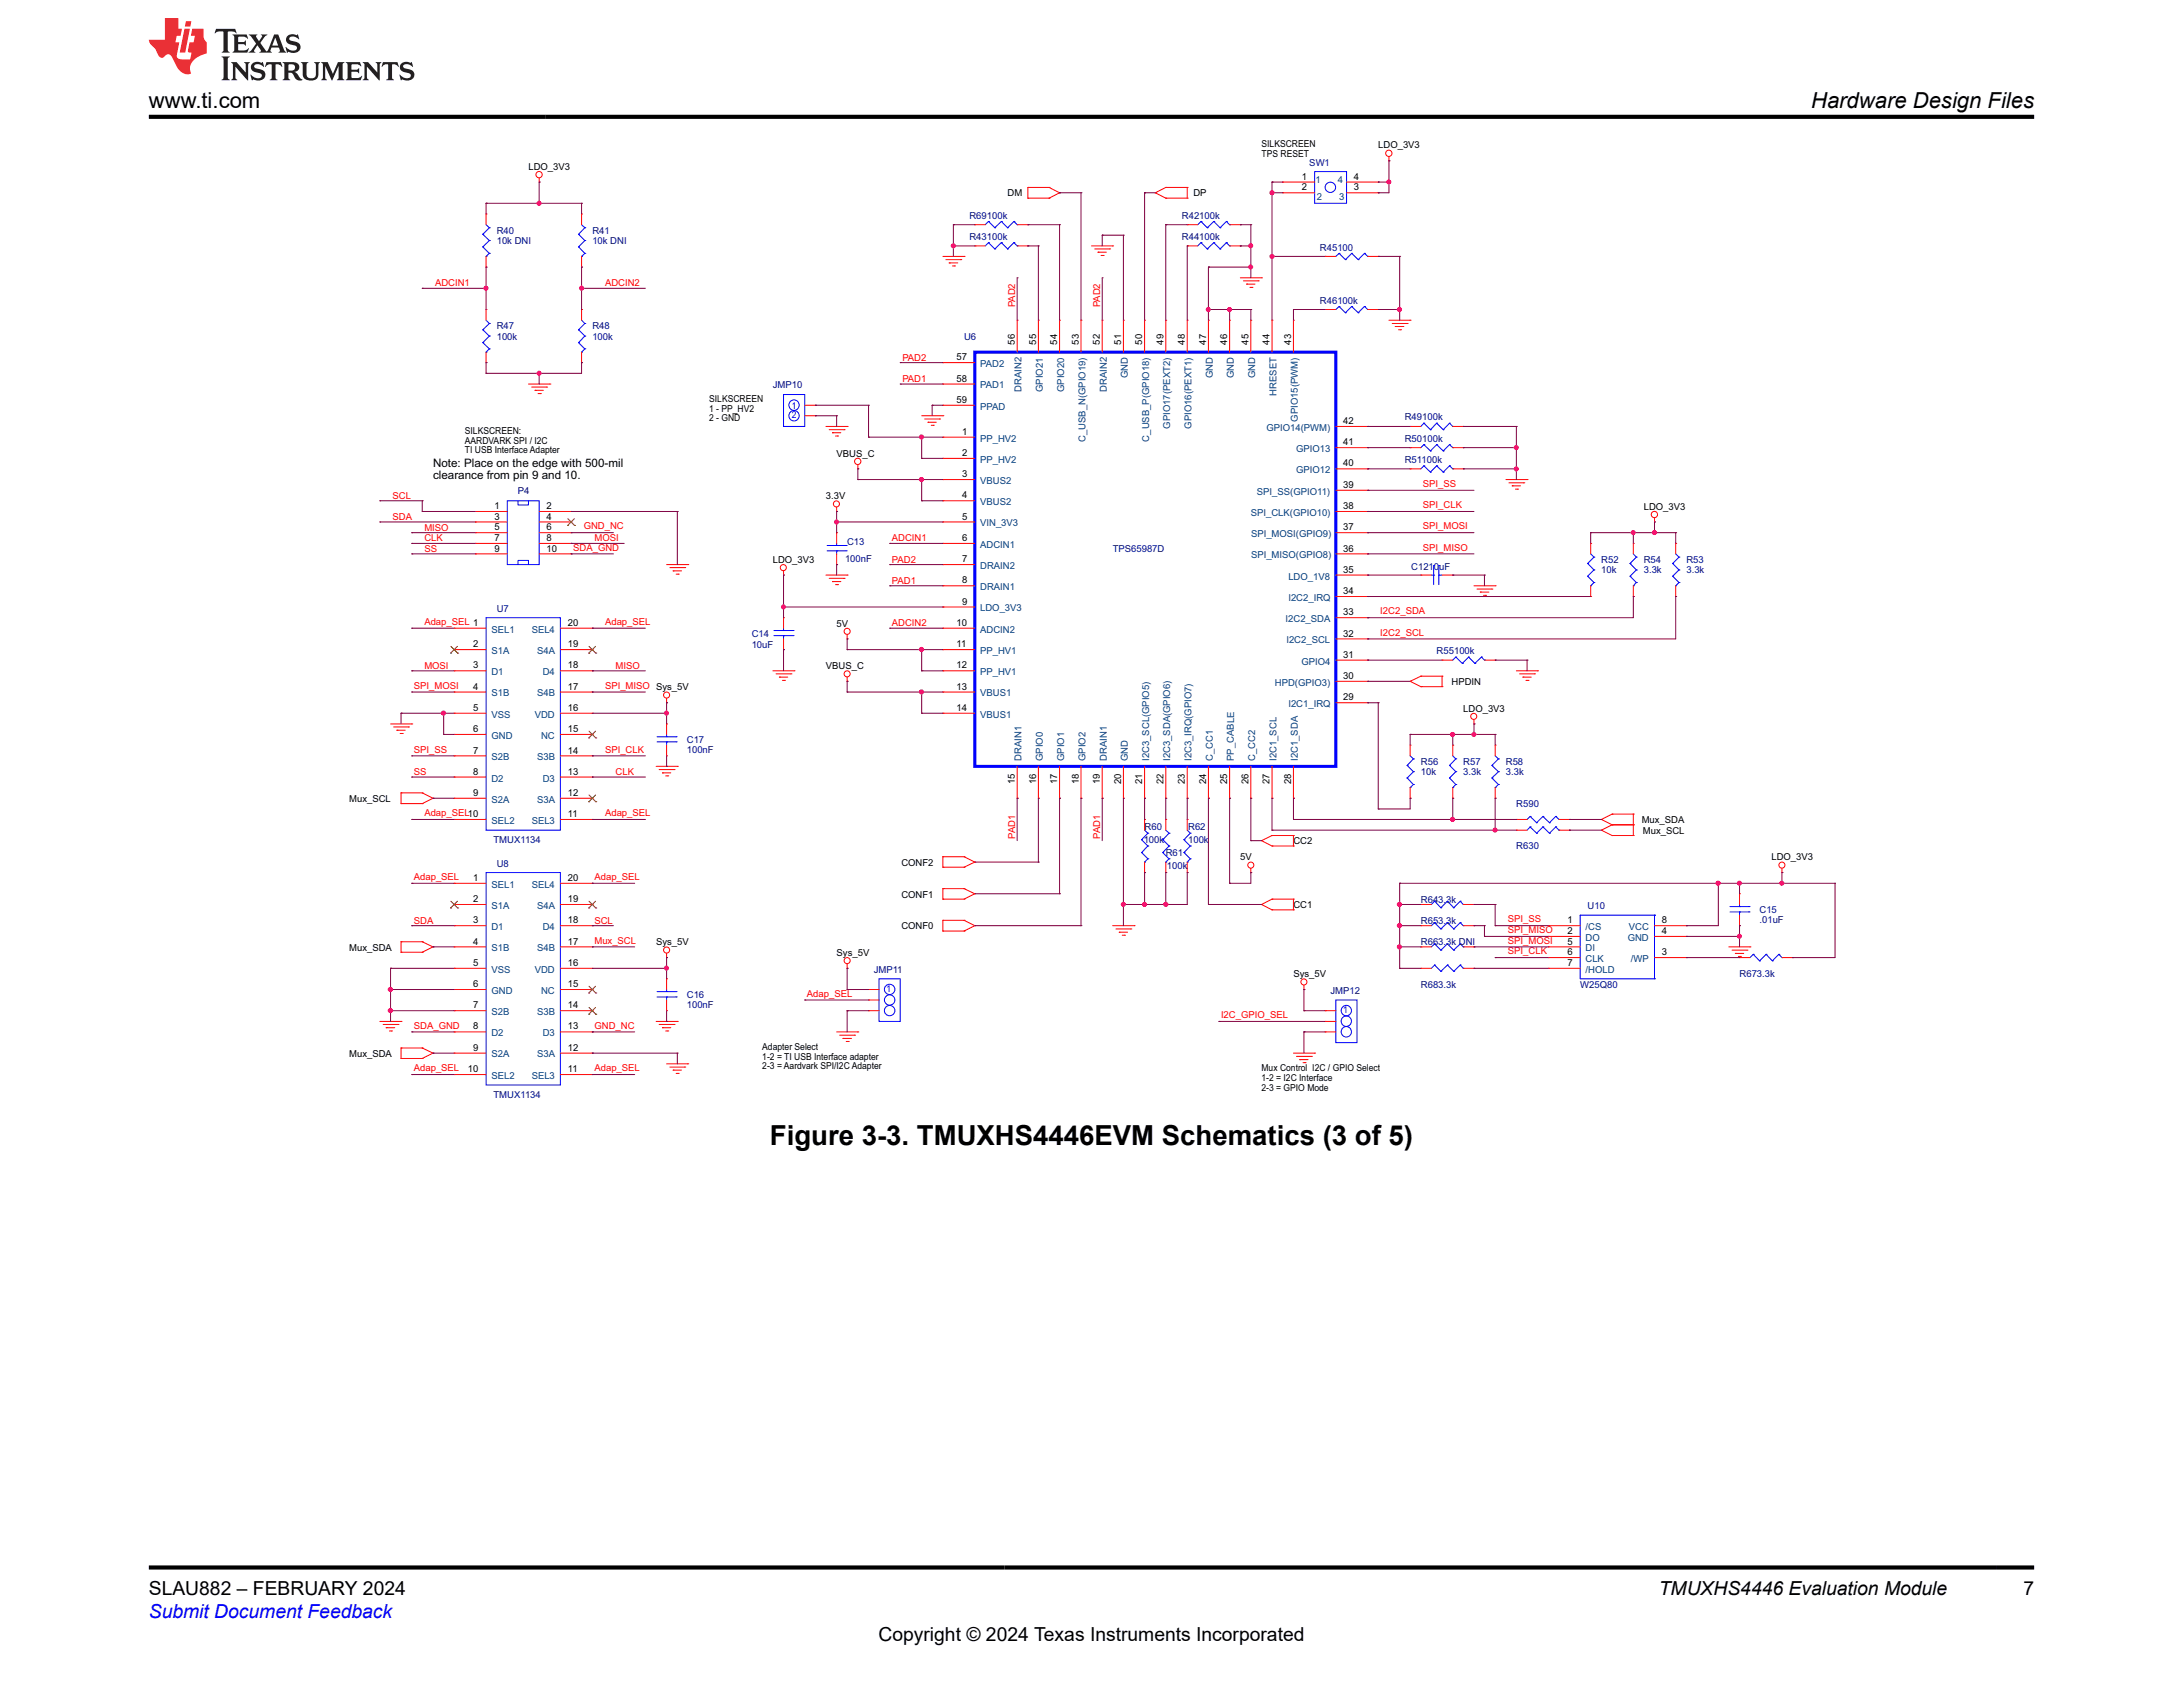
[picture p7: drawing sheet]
<svg xmlns="http://www.w3.org/2000/svg" width="279mm" height="216mm" viewBox="0 0 279 216" stroke-linecap="round" stroke-linejoin="round" font-family="sans-serif">
<defs><g id="words">
<text font-size="3.5" x="98.5" y="146.6">Figure 3-3. TMUXHS4446EVM Schematics (3 of 5)</text>
<g font-size="2.8">
<text x="19" y="13.8">www.ti.com</text>
<text x="231.8" y="13.8">Hardware Design Files</text>
</g>
<g font-size="2.5">
<text x="19" y="204.1">SLAU882 – FEBRUARY 2024</text>
<text x="212.3" y="204.1">TMUXHS4446 Evaluation Module</text>
<text x="259" y="204.1">7</text>
<text x="112.4" y="210">Copyright © 2024 Texas Instruments Incorporated</text>
</g>
<text font-size="2.5" fill="#00f" x="19" y="207.1">Submit Document Feedback</text>
<g font-size="1.5">
<text x="55.4" y="59.8">Note: Place on the edge with 500-mil</text>
<text x="55.4" y="61.3">clearance from pin 9 and 10.</text>
</g>
<g font-size="1.2">
<text x="67.6" y="21.7">LDO_3V3</text>
<text x="161.5" y="18.9">SILKSCREEN</text>
<text x="161.5" y="20.1">TPS RESET</text>
<text x="166.6" y="23">1</text>
<text x="173.3" y="23">4</text>
<text x="176.4" y="19">LDO_3V3</text>
<text x="129" y="25.1">DM</text>
<text x="152.8" y="25.1">DP</text>
<text x="166.6" y="24.4">2</text>
<text x="173.3" y="24.4">3</text>
<text x="122.4" y="46.1">57</text>
<text x="129.9" y="44.1" transform="rotate(-90 129.9 44.1)">56</text>
<text x="132.6" y="44.1" transform="rotate(-90 132.6 44.1)">55</text>
<text x="135.3" y="44.1" transform="rotate(-90 135.3 44.1)">54</text>
<text x="138.1" y="44.1" transform="rotate(-90 138.1 44.1)">53</text>
<text x="140.8" y="44.1" transform="rotate(-90 140.8 44.1)">52</text>
<text x="143.5" y="44.1" transform="rotate(-90 143.5 44.1)">51</text>
<text x="146.2" y="44.1" transform="rotate(-90 146.2 44.1)">50</text>
<text x="148.9" y="44.1" transform="rotate(-90 148.9 44.1)">49</text>
<text x="151.7" y="44.1" transform="rotate(-90 151.7 44.1)">48</text>
<text x="154.4" y="44.1" transform="rotate(-90 154.4 44.1)">47</text>
<text x="157.1" y="44.1" transform="rotate(-90 157.1 44.1)">46</text>
<text x="159.8" y="44.1" transform="rotate(-90 159.8 44.1)">45</text>
<text x="162.5" y="44.1" transform="rotate(-90 162.5 44.1)">44</text>
<text x="165.3" y="44.1" transform="rotate(-90 165.3 44.1)">43</text>
<text x="90.8" y="51.5">SILKSCREEN</text>
<text x="90.8" y="52.7">1 - PP_HV2</text>
<text x="90.8" y="53.9">2 - GND</text>
<text x="122.4" y="48.9">58</text>
<text x="122.4" y="51.6">59</text>
<text x="59.5" y="55.6">SILKSCREEN:</text>
<text x="59.5" y="56.8">AARDVARK SPI / I2C</text>
<text x="59.5" y="58">TI USB Interface Adapter</text>
<text x="107.1" y="58.4">VBUS_C</text>
<text x="123.1" y="55.7">1</text>
<text x="123.1" y="58.4">2</text>
<text x="171.9" y="59.7">40</text>
<text x="171.9" y="57">41</text>
<text x="171.9" y="54.3">42</text>
<text x="63.3" y="65.2">1</text>
<text x="70" y="65.2">2</text>
<text x="105.7" y="63.9">3.3V</text>
<text x="123.1" y="61.1">3</text>
<text x="123.1" y="63.8">4</text>
<text x="171.9" y="65.2">38</text>
<text x="171.9" y="62.5">39</text>
<text x="210.4" y="65.2">LDO_3V3</text>
<text x="63.3" y="66.5">3</text>
<text x="63.3" y="67.9">5</text>
<text x="63.3" y="69.3">7</text>
<text x="63.3" y="70.6">9</text>
<text x="70" y="66.5">4</text>
<text x="70" y="67.9">6</text>
<text x="70" y="69.3">8</text>
<text x="70" y="70.6">10</text>
<text x="123.1" y="66.5">5</text>
<text x="123.1" y="69.3">6</text>
<text x="123.1" y="72">7</text>
<text x="171.9" y="70.6">36</text>
<text x="171.9" y="67.9">37</text>
<text x="98.9" y="72">LDO_3V3</text>
<text x="123.1" y="74.7">8</text>
<text x="123.1" y="77.4">9</text>
<text x="171.9" y="76">34</text>
<text x="171.9" y="73.3">35</text>
<text x="60.6" y="82.8">2</text>
<text x="72.7" y="82.8">19</text>
<text x="72.7" y="80.1">20</text>
<text x="107.1" y="80.2">5V</text>
<text x="122.4" y="80.1">10</text>
<text x="122.4" y="82.8">11</text>
<text x="171.9" y="81.5">32</text>
<text x="171.9" y="78.8">33</text>
<text x="60.6" y="85.5">3</text>
<text x="60.6" y="88.3">4</text>
<text x="72.7" y="88.3">17</text>
<text x="72.7" y="85.5">18</text>
<text x="105.7" y="85.6">VBUS_C</text>
<text x="122.4" y="85.5">12</text>
<text x="122.4" y="88.3">13</text>
<text x="171.9" y="89.6">29</text>
<text x="171.9" y="86.9">30</text>
<text x="171.9" y="84.2">31</text>
<text x="185.8" y="87.7">HPDIN</text>
<text x="60.6" y="91">5</text>
<text x="60.6" y="93.7">6</text>
<text x="72.7" y="93.7">15</text>
<text x="72.7" y="91">16</text>
<text x="122.4" y="91">14</text>
<text x="187.3" y="91.1">LDO_3V3</text>
<text x="60.6" y="96.4">7</text>
<text x="60.6" y="99.1">8</text>
<text x="60.6" y="101.9">9</text>
<text x="72.7" y="101.9">12</text>
<text x="72.7" y="99.1">13</text>
<text x="72.7" y="96.4">14</text>
<text x="129.9" y="100.4" transform="rotate(-90 129.9 100.4)">15</text>
<text x="132.6" y="100.4" transform="rotate(-90 132.6 100.4)">16</text>
<text x="135.3" y="100.4" transform="rotate(-90 135.3 100.4)">17</text>
<text x="138.1" y="100.4" transform="rotate(-90 138.1 100.4)">18</text>
<text x="140.8" y="100.4" transform="rotate(-90 140.8 100.4)">19</text>
<text x="143.5" y="100.4" transform="rotate(-90 143.5 100.4)">20</text>
<text x="146.2" y="100.4" transform="rotate(-90 146.2 100.4)">21</text>
<text x="148.9" y="100.4" transform="rotate(-90 148.9 100.4)">22</text>
<text x="151.7" y="100.4" transform="rotate(-90 151.7 100.4)">23</text>
<text x="154.4" y="100.4" transform="rotate(-90 154.4 100.4)">24</text>
<text x="157.1" y="100.4" transform="rotate(-90 157.1 100.4)">25</text>
<text x="159.8" y="100.4" transform="rotate(-90 159.8 100.4)">26</text>
<text x="162.5" y="100.4" transform="rotate(-90 162.5 100.4)">27</text>
<text x="165.3" y="100.4" transform="rotate(-90 165.3 100.4)">28</text>
<text x="44.7" y="102.6">Mux_SCL</text>
<text x="72.7" y="104.6">11</text>
<text x="210.1" y="105.3">Mux_SDA</text>
<text x="210.3" y="106.7">Mux_SCL</text>
<text x="60.6" y="112.7">1</text>
<text x="72.7" y="112.7">20</text>
<text x="115.4" y="110.8">CONF2</text>
<text x="158.7" y="110.1">5V</text>
<text x="165.5" y="108.1">CC2</text>
<text x="226.7" y="110.1">LDO_3V3</text>
<text x="60.6" y="115.5">2</text>
<text x="60.6" y="118.2">3</text>
<text x="72.7" y="118.2">18</text>
<text x="72.7" y="115.5">19</text>
<text x="115.4" y="114.9">CONF1</text>
<text x="115.4" y="118.9">CONF0</text>
<text x="165.5" y="116.2">CC1</text>
<text x="200.6" y="118.2">1</text>
<text x="200.6" y="119.5">2</text>
<text x="212.7" y="119.5">4</text>
<text x="212.7" y="118.2">8</text>
<text x="44.7" y="121.6">Mux_SDA</text>
<text x="60.6" y="120.9">4</text>
<text x="60.6" y="123.6">5</text>
<text x="72.7" y="123.6">16</text>
<text x="72.7" y="120.9">17</text>
<text x="84" y="121">Sys_5V</text>
<text x="107.1" y="122.3">Sys_5V</text>
<text x="165.5" y="125">Sys_5V</text>
<text x="200.6" y="122.3">6</text>
<text x="200.6" y="120.9">5</text>
<text x="200.6" y="123.6">7</text>
<text x="212.7" y="122.3">3</text>
<text x="60.6" y="126.3">6</text>
<text x="60.6" y="129.1">7</text>
<text x="60.6" y="131.8">8</text>
<text x="72.7" y="131.8">13</text>
<text x="72.7" y="129.1">14</text>
<text x="72.7" y="126.3">15</text>
<text x="44.7" y="135.2">Mux_SDA</text>
<text x="59.9" y="137.2">10</text>
<text x="60.6" y="134.5">9</text>
<text x="72.7" y="137.2">11</text>
<text x="72.7" y="134.5">12</text>
<text x="97.6" y="134.4">Adapter Select</text>
<text x="97.6" y="135.6">1-2 = TI USB Interface adapter</text>
<text x="97.6" y="136.9">2-3 = Aardvark SPI/I2C Adapter</text>
<text x="161.5" y="137.1">Mux Control I2C / GPIO Select</text>
<text x="161.5" y="138.4">1-2 = I2C Interface</text>
<text x="161.5" y="139.6">2-3 = GPIO Mode</text>
</g>
<g font-size="1.2" fill="#00007f">
<text x="167.6" y="21.2">SW1</text>
<text x="63.6" y="29.9">R40</text>
<text x="75.8" y="29.9">R41</text>
<text x="124.1" y="28">R69100k</text>
<text x="151.3" y="28">R42100k</text>
<text x="63.6" y="31.2">10k DNI</text>
<text x="75.8" y="31.2">10k DNI</text>
<text x="124.1" y="30.7">R43100k</text>
<text x="151.3" y="30.7">R44100k</text>
<text x="168.9" y="32.1">R45100</text>
<text x="168.9" y="38.9">R46100k</text>
<text x="63.6" y="42.1">R47</text>
<text x="63.6" y="43.5">100k</text>
<text x="75.8" y="42.1">R48</text>
<text x="75.8" y="43.5">100k</text>
<text x="123.4" y="43.5">U6</text>
<text x="98.9" y="49.7">JMP10</text>
<text x="179.8" y="53.8">R49100k</text>
<text x="179.8" y="56.5">R50100k</text>
<text x="179.8" y="59.3">R51100k</text>
<text x="66.3" y="63.2">P4</text>
<text x="108.2" y="71.9">100nF</text>
<text x="108.4" y="69.7">C13</text>
<text x="142.4" y="70.7">TPS65987D</text>
<text x="180.6" y="73">C1210uF</text>
<text x="204.9" y="72">R52</text>
<text x="204.9" y="73.4">10k</text>
<text x="210.4" y="72">R54</text>
<text x="210.4" y="73.4">3.3k</text>
<text x="215.8" y="72">R53</text>
<text x="215.8" y="73.4">3.3k</text>
<text x="63.6" y="78.3">U7</text>
<text x="96.2" y="81.5">C14</text>
<text x="96.2" y="82.9">10uF</text>
<text x="183.9" y="83.7">R55100k</text>
<text x="87.9" y="95.1">C17</text>
<text x="87.9" y="96.4">100nF</text>
<text x="181.9" y="97.9">R56</text>
<text x="181.9" y="99.2">10k</text>
<text x="187.3" y="97.9">R57</text>
<text x="187.3" y="99.2">3.3k</text>
<text x="192.7" y="97.9">R58</text>
<text x="192.7" y="99.2">3.3k</text>
<text x="63.2" y="107.9">TMUX1134</text>
<text x="146.4" y="107.9">100k</text>
<text x="146.5" y="106.3">R60</text>
<text x="152.1" y="106.3">R62</text>
<text x="152.1" y="107.9">100k</text>
<text x="194.1" y="103.3">R590</text>
<text x="63.6" y="110.9">U8</text>
<text x="149.2" y="109.6">R61</text>
<text x="149.4" y="111.2">100k</text>
<text x="194.1" y="108.7">R630</text>
<text x="181.9" y="118.2">R653.3k</text>
<text x="181.9" y="115.5">R643.3k</text>
<text x="203.2" y="116.4">U10</text>
<text x="225.2" y="116.9">C15</text>
<text x="225.2" y="118.1">.01uF</text>
<text x="111.8" y="124.5">JMP11</text>
<text x="181.9" y="121">R663.3k DNI</text>
<text x="222.6" y="125">R673.3k</text>
<text x="87.9" y="127.8">C16</text>
<text x="87.9" y="129">100nF</text>
<text x="170.3" y="127.2">JMP12</text>
<text x="181.9" y="126.4">R683.3k</text>
<text x="202.2" y="126.4">W25Q80</text>
<text x="63.2" y="140.5">TMUX1134</text>
</g>
<g font-size="1.2" fill="#003f7f">
<text x="168.4" y="23.4">1</text>
<text x="171.2" y="23.4">4</text>
<text x="168.5" y="25.7">2</text>
<text x="171.4" y="25.7">3</text>
<text x="125.5" y="47">PAD2</text>
<text x="125.5" y="49.7">PAD1</text>
<text x="125.5" y="52.4">PPAD</text>
<text x="130.7" y="50.2" transform="rotate(-90 130.7 50.2)">DRAIN2</text>
<text x="133.5" y="50.2" transform="rotate(-90 133.5 50.2)">GPIO21</text>
<text x="136.2" y="50.2" transform="rotate(-90 136.2 50.2)">GPIO20</text>
<text x="141.6" y="50.2" transform="rotate(-90 141.6 50.2)">DRAIN2</text>
<text x="144.3" y="48.4" transform="rotate(-90 144.3 48.4)">GND</text>
<text x="155.2" y="48.4" transform="rotate(-90 155.2 48.4)">GND</text>
<text x="157.9" y="48.4" transform="rotate(-90 157.9 48.4)">GND</text>
<text x="160.7" y="48.4" transform="rotate(-90 160.7 48.4)">GND</text>
<text x="163.4" y="50.6" transform="rotate(-90 163.4 50.6)">HRESET</text>
<text x="166.1" y="54" transform="rotate(-90 166.1 54)">GPIO15(PWM)</text>
<text x="125.5" y="56.5">PP_HV2</text>
<text x="125.5" y="59.2">PP_HV2</text>
<text x="138.9" y="56.6" transform="rotate(-90 138.9 56.6)">C_USB_N(GPIO19)</text>
<text x="147.1" y="56.5" transform="rotate(-90 147.1 56.5)">C_USB_P(GPIO18)</text>
<text x="149.8" y="54.9" transform="rotate(-90 149.8 54.9)">GPIO17(PEXT2)</text>
<text x="152.5" y="54.9" transform="rotate(-90 152.5 54.9)">GPIO16(PEXT1)</text>
<text x="162.1" y="55.1">GPIO14(PWM)</text>
<text x="165.9" y="57.9">GPIO13</text>
<text x="125.5" y="61.9">VBUS2</text>
<text x="125.5" y="64.7">VBUS2</text>
<text x="160.9" y="63.3">SPI_SS(GPIO11)</text>
<text x="165.9" y="60.6">GPIO12</text>
<text x="125.5" y="67.4">VIN_3V3</text>
<text x="125.5" y="70.1">ADCIN1</text>
<text x="160.1" y="66">SPI_CLK(GPIO10)</text>
<text x="160.1" y="71.5">SPI_MISO(GPIO8)</text>
<text x="160.1" y="68.7">SPI_MOSI(GPIO9)</text>
<text x="125.5" y="72.8">DRAIN2</text>
<text x="125.5" y="75.5">DRAIN1</text>
<text x="164.9" y="76.9">I2C2_IRQ</text>
<text x="164.9" y="74.2">LDO_1V8</text>
<text x="62.9" y="81">SEL1</text>
<text x="62.9" y="83.7">S1A</text>
<text x="68" y="81">SEL4</text>
<text x="68.7" y="83.7">S4A</text>
<text x="125.5" y="78.2">LDO_3V3</text>
<text x="125.5" y="81">ADCIN2</text>
<text x="125.5" y="83.7">PP_HV1</text>
<text x="164.5" y="79.6">I2C2_SDA</text>
<text x="164.6" y="82.3">I2C2_SCL</text>
<text x="62.9" y="86.4">D1</text>
<text x="62.9" y="89.1">S1B</text>
<text x="68.7" y="89.1">S4B</text>
<text x="69.5" y="86.4">D4</text>
<text x="125.5" y="86.4">PP_HV1</text>
<text x="125.5" y="89.1">VBUS1</text>
<text x="163.2" y="87.8">HPD(GPIO3)</text>
<text x="166.6" y="85">GPIO4</text>
<text x="62.9" y="91.8">VSS</text>
<text x="62.9" y="94.6">GND</text>
<text x="68.4" y="91.8">VDD</text>
<text x="69.2" y="94.6">NC</text>
<text x="125.5" y="91.8">VBUS1</text>
<text x="164.9" y="90.5">I2C1_IRQ</text>
<text x="62.9" y="97.3">S2B</text>
<text x="62.9" y="100">D2</text>
<text x="68.7" y="97.3">S3B</text>
<text x="69.5" y="100">D3</text>
<text x="130.7" y="97.4" transform="rotate(-90 130.7 97.4)">DRAIN1</text>
<text x="133.5" y="97.4" transform="rotate(-90 133.5 97.4)">GPIO0</text>
<text x="136.2" y="97.4" transform="rotate(-90 136.2 97.4)">GPIO1</text>
<text x="138.9" y="97.4" transform="rotate(-90 138.9 97.4)">GPIO2</text>
<text x="141.6" y="97.4" transform="rotate(-90 141.6 97.4)">DRAIN1</text>
<text x="144.3" y="97.4" transform="rotate(-90 144.3 97.4)">GND</text>
<text x="147.1" y="97.4" transform="rotate(-90 147.1 97.4)">I2C3_SCL(GPIO5)</text>
<text x="149.8" y="97.4" transform="rotate(-90 149.8 97.4)">I2C3_SDA(GPIO6)</text>
<text x="152.5" y="97.4" transform="rotate(-90 152.5 97.4)">I2C3_IRQ(GPIO7)</text>
<text x="155.2" y="97.4" transform="rotate(-90 155.2 97.4)">C_CC1</text>
<text x="157.9" y="97.4" transform="rotate(-90 157.9 97.4)">PP_CABLE</text>
<text x="160.7" y="97.4" transform="rotate(-90 160.7 97.4)">C_CC2</text>
<text x="163.4" y="97.4" transform="rotate(-90 163.4 97.4)">I2C1_SCL</text>
<text x="166.1" y="97.4" transform="rotate(-90 166.1 97.4)">I2C1_SDA</text>
<text x="62.9" y="102.7">S2A</text>
<text x="62.9" y="105.4">SEL2</text>
<text x="68" y="105.4">SEL3</text>
<text x="68.7" y="102.7">S3A</text>
<text x="62.9" y="113.6">SEL1</text>
<text x="68" y="113.6">SEL4</text>
<text x="62.9" y="116.3">S1A</text>
<text x="62.9" y="119">D1</text>
<text x="68.7" y="116.3">S4A</text>
<text x="69.5" y="119">D4</text>
<text x="202.9" y="119">/CS</text>
<text x="208.5" y="119">VCC</text>
<text x="62.9" y="121.7">S1B</text>
<text x="62.9" y="124.5">VSS</text>
<text x="68.4" y="124.5">VDD</text>
<text x="68.7" y="121.7">S4B</text>
<text x="202.9" y="120.4">DO</text>
<text x="202.9" y="123.1">CLK</text>
<text x="202.9" y="121.7">DI</text>
<text x="202.9" y="124.5">/HOLD</text>
<text x="208.3" y="120.4">GND</text>
<text x="208.7" y="123.1">/WP</text>
<text x="62.9" y="127.2">GND</text>
<text x="62.9" y="129.9">S2B</text>
<text x="68.7" y="129.9">S3B</text>
<text x="69.2" y="127.2">NC</text>
<text x="62.9" y="132.6">D2</text>
<text x="62.9" y="135.3">S2A</text>
<text x="68.7" y="135.3">S3A</text>
<text x="69.5" y="132.6">D3</text>
<text x="62.9" y="138.1">SEL2</text>
<text x="68" y="138.1">SEL3</text>
</g>
<g font-size="1.2" fill="#f00">
<text x="55.7" y="36.6">ADCIN1</text>
<text x="77.4" y="36.6">ADCIN2</text>
<text x="129.9" y="39.3" transform="rotate(-90 129.9 39.3)">PAD2</text>
<text x="140.8" y="39.3" transform="rotate(-90 140.8 39.3)">PAD2</text>
<text x="115.5" y="46.1">PAD2</text>
<text x="115.5" y="48.9">PAD1</text>
<text x="50.3" y="63.8">SCL</text>
<text x="182.1" y="65">SPI_CLK</text>
<text x="182.1" y="62.3">SPI_SS</text>
<text x="50.3" y="66.5">SDA</text>
<text x="54.3" y="70.6">SS</text>
<text x="54.3" y="69.3">CLK</text>
<text x="54.3" y="67.9">MISO</text>
<text x="73.4" y="70.5">SDA_GND</text>
<text x="74.7" y="67.7">GND_NC</text>
<text x="76.1" y="69.3">MOSI</text>
<text x="114.1" y="69.3">ADCIN1</text>
<text x="114.1" y="72">PAD2</text>
<text x="182.1" y="70.5">SPI_MISO</text>
<text x="182.1" y="67.7">SPI_MOSI</text>
<text x="114.1" y="74.7">PAD1</text>
<text x="54.3" y="80">Adap_SEL 1</text>
<text x="77.4" y="80">Adap_SEL</text>
<text x="114.1" y="80.1">ADCIN2</text>
<text x="176.7" y="81.3">I2C2_SCL</text>
<text x="176.7" y="78.6">I2C2_SDA</text>
<text x="53" y="88.1">SPI_MOSI</text>
<text x="54.3" y="85.6">MOSI</text>
<text x="77.4" y="88.1">SPI_MISO Sys_5V</text>
<text x="78.8" y="85.6">MISO</text>
<text x="53" y="99.2">SS</text>
<text x="53" y="96.3">SPI_SS</text>
<text x="77.4" y="96.3">SPI_CLK</text>
<text x="78.8" y="99.2">CLK</text>
<text x="54.3" y="104.5">Adap_SEL10</text>
<text x="77.4" y="104.5">Adap_SEL</text>
<text x="129.9" y="107.3" transform="rotate(-90 129.9 107.3)">PAD1</text>
<text x="140.8" y="107.3" transform="rotate(-90 140.8 107.3)">PAD1</text>
<text x="53" y="112.6">Adap_SEL</text>
<text x="76.1" y="112.6">Adap_SEL</text>
<text x="53" y="118.2">SDA</text>
<text x="76.1" y="118.2">SCL</text>
<text x="193" y="119.4">SPI_MISO</text>
<text x="193" y="118.1">SPI_SS</text>
<text x="76.1" y="120.8">Mux_SCL</text>
<text x="193" y="122.1">SPI_CLK</text>
<text x="193" y="120.8">SPI_MOSI</text>
<text x="53" y="131.6">SDA_GND</text>
<text x="76.1" y="131.6">GND_NC</text>
<text x="103.3" y="127.5">Adap_SEL</text>
<text x="156.3" y="130.3">I2C_GPIO_SEL</text>
<text x="53" y="137.1">Adap_SEL</text>
<text x="76.1" y="137.1">Adap_SEL</text>
</g>
<g font-size="1.2" fill="#00f">
<text x="101.4" y="52.3">1</text>
<text x="101.4" y="53.5">2</text>
<text x="113.5" y="126.9">1</text>
<text x="171.9" y="129.6">1</text>
</g>
</g></defs>
<g fill="none" stroke="#f00" stroke-width=".13">
<path d="M62.2 39.6h.1M62.2 27.4h.1M62.2 34.2h.1M62.2 27.4v1.4M62.2 32.8v1.4M62.2 39.6v1.4M69 23.3h.1M69 22.8v.5M74.4 39.6h.1M74.4 27.4h.1M74.4 34.2h.1M74.4 27.4v1.4"/>
<path d="M74.4 32.8v1.4M74.4 39.6v1.4M120.7 32.8h2.7M121.1 33.2h1.9M121.5 33.6h.1M121.5 33.6h1.1M121.9 34h.3M122.2 34h.1M123 33.2h.1M123.4 32.8h.1M124.8 31.5h.1M124.8 28.8h.1"/>
<path d="M124.8 31.5h1.3M124.8 28.8h1.3M130.2 31.5h1.4M130.2 28.8h1.4M131.6 25.4h.1M131.6 24h.1M131.6 31.5h.1M131.6 28.8h.1M131.6 24h2.7M131.6 25.4h2.7M131.6 24v1.4M134.3 24h.1"/>
<path d="M134.3 25.4h.1M134.3 24l1.3 .7M135.6 24.7h.1M135.6 24.7l-1.3 .7M139.7 31.5h2.7M140.1 31.9h1.9M140.5 32.3h.1M140.5 32.3h1.1M140.9 32.7h.3M141.2 32.7h.1M142 31.9h.1M142.4 31.5h.1"/>
<path d="M147.9 24.7h.1M147.9 24.7l1.3 .7M149.2 24h.1M149.2 25.4h.1M149.2 24h2.8M149.2 25.4h2.8M149.2 24l-1.3 .7M152 25.4h.1M152 24h.1M152 31.5h.1M152 28.8h.1M152 24v1.4"/>
<path d="M152 31.5h1.3M152 28.8h1.3M157.4 31.5h1.3M157.4 28.8h1.3M158.7 31.5h.1M158.7 28.8h.1M158.7 35.6h2.8M159.1 35.9h1.9M159.6 36.4h.1M159.6 36.4h1M160 36.8h.2M160.2 36.8h.1"/>
<path d="M161 35.9h.1M161.5 35.6h.1M164.2 23.3h.1M164.2 24.7h.1M164.2 23.3h4.1M164.2 24.7h4.1M169.6 39.6h.1M169.6 32.8h.1M169.6 32.8h1.4M169.6 39.6h1.4M172.3 23.3h4.1M172.3 24.7h4.1"/>
<path d="M175.1 32.8h1.3M175.1 39.6h1.3M176.4 39.6h.1M176.4 24.7h.1M176.4 23.3h.1M176.4 32.8h.1M177.8 20.6h.1M177.8 20.1v.5M62.2 46.4h.1M62.2 45.1v1.3M67.6 49.2h2.8M68.1 49.5h1.9"/>
<path d="M68.5 50h.1M68.5 50h1M68.9 50.4h.3M69.2 50.4h.1M70 49.5h.1M70.4 49.2h.1M74.4 46.4h.1M74.4 45.1v1.3M103 53.2h1.4M103 51.9h1.4M104.4 51.9h.1M104.4 53.2h.1"/>
<path d="M105.7 54.6h2.7M106.1 55h1.9M106.5 55.4h.1M106.5 55.4h1.1M106.9 55.8h.3M107.2 55.8h.1M108 55h.1M108.4 54.6h.1M109.8 59.5v.5M118 53.2h2.7M118.4 53.6h1.9M118.8 54h.1"/>
<path d="M118.8 54h1M119.2 54.4h.3M119.5 54.4h.1M120.3 53.6h.1M120.7 53.2h.1M120.7 55.9h.1M120.7 58.7h.1M120.7 46.4h.1M120.7 49.2h.1M120.7 51.9h.1M120.7 49.2h4.1M120.7 51.9h4.1"/>
<path d="M120.7 55.9h4.1M120.7 58.7h4.1M120.7 46.4h4.1M130.2 41h.1M130.2 41v4.1M132.9 41h.1M132.9 41v4.1M135.6 41h.1M135.6 41v4.1M138.4 41h.1M138.4 41v4.1M141.1 41h.1"/>
<path d="M141.1 41v4.1M143.8 41h.1M143.8 41v4.1M146.5 41h.1M146.5 41v4.1M149.2 41h.1M149.2 41v4.1M152 41h.1M152 41v4.1M154.7 41h.1M154.7 41v4.1M157.4 41h.1"/>
<path d="M157.4 41v4.1M160.1 41h.1M160.1 41v4.1M162.8 41h.1M162.8 41v4.1M165.5 41h.1M165.5 41v4.1M171 54.6h4.1M171 57.3h4.1M175.1 57.3h.1M175.1 54.6h.1M177.8 41h2.7"/>
<path d="M178.2 41.4h1.9M178.6 41.8h.1M178.6 41.8h1.1M179 42.2h.3M179.3 42.2h.1M180.1 41.4h.1M180.5 41h.1M180.5 54.6h.1M180.5 57.3h.1M180.5 54.6h1.4M180.5 57.3h1.4M185.9 54.6h1.4"/>
<path d="M185.9 57.3h1.4M187.3 54.6h.1M187.3 57.3h.1M60.8 65.5h.1M60.8 66.8h.1M60.8 68.2h.1M60.8 69.5h.1M60.8 70.9h.1M60.8 66.8h4.1M60.8 69.5h4.1M60.8 70.9h4.1M60.8 68.2h4.1"/>
<path d="M60.8 65.5h4.1M69 66.8h4.1M69 69.5h4.1M69 70.9h4.1M69 68.2h4.1M69 65.5h4.1M73.1 65.5h.1M73.1 66.8h.1M73.1 68.2h.1M73.1 69.5h.1M73.1 70.9h.1M85.3 72.3h2.7"/>
<path d="M85.7 72.6h1.9M86.2 73.1h.1M86.2 73.1h1M86.5 73.5h.3M86.8 73.5h.1M87.6 72.6h.1M88 72.3h.1M100.3 73.6h.1M100.3 79.1h.1M100.3 73.1v.5M100.3 79.1v1.3M105.7 73.6h2.7"/>
<path d="M106.1 74h1.9M106.5 74.4h.1M106.5 74.4h1.1M106.9 74.8h.3M107.1 65.5h.1M107.1 68.2h.1M107.1 72.3h.1M107.1 64.9v.6M107.1 68.2v1.3M107.1 70.9v1.4M107.2 74.8h.1M108 74h.1"/>
<path d="M108.4 73.6h.1M109.8 60h.1M120.7 61.4h.1M120.7 64.1h.1M120.7 66.8h.1M120.7 69.5h.1M120.7 72.3h.1M120.7 75h.1M120.7 77.7h.1M120.7 75h4.1M120.7 61.4h4.1M120.7 72.3h4.1"/>
<path d="M120.7 64.1h4.1M120.7 66.8h4.1M120.7 69.5h4.1M120.7 77.7h4.1M171 73.6h4.1M171 79.1h4.1M171 76.3h4.1M171 70.9h4.1M171 68.2h4.1M171 65.5h4.1M171 62.7h4.1M171 60h4.1"/>
<path d="M175.1 79.1h.1M175.1 76.3h.1M175.1 73.6h.1M175.1 70.9h.1M175.1 68.2h.1M175.1 65.5h.1M175.1 62.7h.1M175.1 60h.1M180.5 60h.1M180.5 60h1.4M181.9 73.6h.1M181.9 73.6h1.3"/>
<path d="M184.6 73.6h1.3M185.9 73.6h.1M185.9 60h1.4M187.3 60h.1M188.7 75h2.7M189 75.4h1.9M189.5 75.8h.1M189.5 75.8h1.1M189.9 76.2h.2M190.1 76.2h.1M190.9 75.4h.1M191.4 75h.1"/>
<path d="M192.7 61.4h2.8M193.1 61.8h1.9M193.5 62.2h.1M193.5 62.2h1.1M194 62.6h.2M194.2 62.6h.1M195 61.8h.1M195.5 61.4h.1M203.6 69.5h.1M203.6 76.3h.1M203.6 69.5v1.4M203.6 75v1.3"/>
<path d="M209 69.5h.1M209 76.3h.1M209 69.5v1.4M209 75v1.3M211.8 66.8h.1M211.8 66.3v.5M214.5 69.5h.1M214.5 76.3h.1M214.5 69.5v1.4M214.5 75v1.3M50 92.6h2.7M50.4 93h1.9"/>
<path d="M50.8 93.5h.1M50.8 93.5h1.1M51.2 93.9h.3M51.5 93.9h.1M52.3 93h.1M52.7 92.6h.1M58.1 80.4h.1M58.1 83.1h.1M58.1 85.9h.1M58.1 88.6h.1M58.1 91.3h.1M58.1 94h.1"/>
<path d="M58.1 96.7h.1M58.1 99.4h.1M58.1 85.9h4.1M58.1 80.4h4.1M58.1 83.1h4.1M58.1 88.6h4.1M58.1 91.3h4.1M58.1 94h4.1M58.1 96.7h4.1M58.1 99.4h4.1M71.7 85.9h4.1M71.7 80.4h4.1"/>
<path d="M71.7 83.1h4.1M71.7 88.6h4.1M71.7 91.3h4.1M71.7 94h4.1M71.7 96.7h4.1M71.7 99.4h4.1M75.8 99.4h.1M75.8 96.7h.1M75.8 94h.1M75.8 91.3h.1M75.8 88.6h.1M75.8 85.9h.1"/>
<path d="M75.8 83.1h.1M75.8 80.4h.1M84 98.1h2.7M84.4 98.5h1.9M84.8 98.9h.1M84.8 98.9h1.1M85.2 99.3h.3M85.3 89.9h.1M85.3 92.6h.1M85.3 96.7h.1M85.3 89.4v.5M85.3 92.6v1.4"/>
<path d="M85.3 95.4v1.3M85.5 99.3h.1M86.3 98.5h.1M86.7 98.1h.1M98.9 85.9h2.7M99.3 86.2h1.9M99.7 86.7h.1M99.7 86.7h1.1M100.1 87.1h.3M100.3 83.1h.1M100.3 81.8v1.3M100.4 87.1h.1"/>
<path d="M101.2 86.2h.1M101.6 85.9h.1M108.4 87.2h.1M108.4 81.8h.1M108.4 81.2v.6M108.4 86.7v.5M120.7 80.4h.1M120.7 83.1h.1M120.7 85.9h.1M120.7 88.6h.1M120.7 91.3h.1M120.7 85.9h4.1"/>
<path d="M120.7 80.4h4.1M120.7 83.1h4.1M120.7 88.6h4.1M120.7 91.3h4.1M130.2 98.1v4.1M132.9 98.1v4.1M135.6 98.1v4.1M138.4 98.1v4.1M141.1 98.1v4.1M143.8 98.1v4.1M146.5 98.1v4.1M149.2 98.1v4.1"/>
<path d="M152 98.1v4.1M154.7 98.1v4.1M157.4 98.1v4.1M160.1 98.1v4.1M162.8 98.1v4.1M165.5 98.1v4.1M171 89.9h4.1M171 87.2h4.1M171 84.5h4.1M171 81.8h4.1M175.1 89.9h.1M175.1 87.2h.1"/>
<path d="M175.1 84.5h.1M175.1 81.8h.1M180.5 87.2h.1M180.5 95.4h.1M180.5 87.2l1.4 .7M180.5 95.4v1.3M181.9 86.5h.1M181.9 87.9h.1M181.9 86.5h2.7M181.9 86.5l-1.4 .7M181.9 87.9h2.7M184.6 87.9h.1"/>
<path d="M184.6 86.5h.1M184.6 84.5h.1M184.6 86.5v1.4M184.6 84.5h1.3M185.9 95.4h.1M185.9 95.4v1.3M188.7 92.6h.1M188.7 92.1v.5M190 84.5h1.4M191.4 95.4h.1M191.4 84.5h.1M191.4 95.4v1.3"/>
<path d="M194.1 85.9h2.7M194.5 86.2h1.9M194.9 86.7h.1M194.9 86.7h1.1M195.3 87.1h.3M195.6 87.1h.1M196.4 86.2h.1M196.8 85.9h.1M51.3 102.8h.1M51.3 101.5h.1M51.3 101.5h2.7M51.3 102.8h2.7"/>
<path d="M51.3 101.5v1.3M54 101.5h.1M54 102.8h.1M54 101.5l1.4 .7M55.4 102.2h.1M55.4 102.2l-1.4 .6M58.1 113h.1M58.1 115.8h.1M58.1 118.5h.1M58.1 102.2h.1M58.1 104.9h.1M58.1 118.5h4.1"/>
<path d="M58.1 113h4.1M58.1 115.8h4.1M58.1 102.2h4.1M58.1 104.9h4.1M71.7 118.5h4.1M71.7 113h4.1M71.7 115.8h4.1M71.7 102.2h4.1M71.7 104.9h4.1M75.8 118.5h.1M75.8 115.8h.1M75.8 113h.1"/>
<path d="M75.8 104.9h.1M75.8 102.2h.1M120.7 115.1h.1M120.7 113.7h.1M120.7 111h.1M120.7 109.6h.1M120.7 119.2h.1M120.7 117.8h.1M120.7 115.1h2.7M120.7 113.7h2.7M120.7 109.6v1.4M120.7 113.7v1.4"/>
<path d="M120.7 117.8v1.4M120.7 109.6h2.7M120.7 111h2.7M120.7 117.8h2.7M120.7 119.2h2.7M123.4 113.7h.1M123.4 115.1h.1M123.4 109.6h.1M123.4 111h.1M123.4 117.8h.1M123.4 119.2h.1M123.4 113.7l1.4 .7"/>
<path d="M123.4 109.6l1.4 .7M123.4 117.8l1.4 .7M124.8 114.4h.1M124.8 110.3h.1M124.8 118.5h.1M124.8 114.4l-1.4 .7M124.8 110.3l-1.4 .7M124.8 118.5l-1.4 .7M130.2 102.2h.1M132.9 102.2h.1M135.6 102.2h.1M138.4 102.2h.1"/>
<path d="M141.1 102.2h.1M142.4 118.5h2.8M142.8 118.9h1.9M143.2 119.3h.1M143.2 119.3h1.1M143.6 119.7h.3M143.8 102.2h.1M143.9 119.7h.1M144.7 118.9h.1M145.2 118.5h.1M146.5 104.9h.1M146.5 111.7h.1"/>
<path d="M146.5 102.2h.1M146.5 104.9v1.3M146.5 110.3v1.4M149.2 102.2h.1M149.2 104.9h.1M149.2 111.7h.1M149.2 104.9v1.3M149.2 110.3v1.4M152 104.9h.1M152 111.7h.1M152 102.2h.1M152 104.9v1.3"/>
<path d="M152 110.3v1.4M154.7 102.2h.1M157.4 102.2h.1M160.1 111.7h.1M160.1 102.2h.1M160.1 111.1v.6M161.5 115.8h.1M161.5 107.6h.1M161.5 115.8l1.3 .6M161.5 107.6l1.3 .7M162.8 115.1h.1M162.8 116.4h.1"/>
<path d="M162.8 106.9h.1M162.8 108.3h.1M162.8 102.2h.1M162.8 115.1h2.7M162.8 115.1l-1.3 .7M162.8 116.4h2.7M162.8 106.9h2.7M162.8 106.9l-1.3 .7M162.8 108.3h2.7M165.5 116.4h.1M165.5 115.1h.1M165.5 108.3h.1"/>
<path d="M165.5 106.9h.1M165.5 102.2h.1M165.5 106.9v1.4M165.5 115.1v1.3M180.5 102.2h.1M180.5 100.8v1.4M181.9 118.5h.1M181.9 115.8h.1M181.9 118.5h1.3M181.9 115.8h1.3M185.9 102.2h.1M185.9 100.8v1.4"/>
<path d="M187.3 118.5h1.4M187.3 115.8h1.4M188.7 118.5h.1M188.7 115.8h.1M191.4 102.2h.1M191.4 100.8v1.4M194.1 106.2h.1M194.1 104.9h.1M194.1 104.9h1.4M194.1 106.2h1.4M198.2 118.5h.1M198.2 119.8h.1"/>
<path d="M198.2 118.5h4M198.2 119.8h4M199.5 104.9h1.4M199.5 106.2h1.4M200.9 106.2h.1M200.9 104.9h.1M205 106.2h.1M205 104.9h.1M205 106.2l1.3 .7M205 104.9l1.3 .7M206.3 105.6h.1M206.3 106.9h.1"/>
<path d="M206.3 104.2h.1M206.3 106.9h2.7M206.3 105.6h2.7M206.3 105.6l-1.3 .6M206.3 104.2h2.7M206.3 104.2l-1.3 .7M209 106.9h.1M209 105.6h.1M209 104.2h.1M209 104.2v2.7M211.8 118.5h4M211.8 119.8h4"/>
<path d="M215.8 119.8h.1M215.8 118.5h.1M222.6 114.4h.1M222.6 118.5h.1M222.6 114.4v1.4M222.6 117.1v1.4M228.1 111.7h.1M228.1 111.1v.6M48.6 130.7h2.7M49 131.1h1.9M49.4 131.5h.1M49.4 131.5h1.1"/>
<path d="M49.8 131.9h.3M50.1 131.9h.1M50.9 131.1h.1M51.3 135.5h.1M51.3 134.1h.1M51.3 121.9h.1M51.3 120.5h.1M51.3 130.7h.1M51.3 120.5v1.4M51.3 134.1v1.4M51.3 134.1h2.7M51.3 135.5h2.7"/>
<path d="M51.3 120.5h2.7M51.3 121.9h2.7M54 134.1h.1M54 135.5h.1M54 120.5h.1M54 121.9h.1M54 134.1l1.4 .7M54 120.5l1.4 .7M55.4 134.8h.1M55.4 121.2h.1M55.4 134.8l-1.4 .7M55.4 121.2l-1.4 .7"/>
<path d="M58.1 121.2h.1M58.1 123.9h.1M58.1 126.6h.1M58.1 129.4h.1M58.1 132.1h.1M58.1 134.8h.1M58.1 137.5h.1M58.1 121.2h4.1M58.1 132.1h4.1M58.1 134.8h4.1M58.1 129.4h4.1M58.1 123.9h4.1"/>
<path d="M58.1 126.6h4.1M58.1 137.5h4.1M71.7 121.2h4.1M71.7 132.1h4.1M71.7 134.8h4.1M71.7 129.4h4.1M71.7 123.9h4.1M71.7 126.6h4.1M71.7 137.5h4.1M75.8 137.5h.1M75.8 134.8h.1M75.8 132.1h.1"/>
<path d="M75.8 129.4h.1M75.8 126.6h.1M75.8 123.9h.1M75.8 121.2h.1M84 130.7h2.7M84.4 131.1h1.9M84.8 131.5h.1M84.8 131.5h1.1M85.2 131.9h.3M85.3 122.6h.1M85.3 125.3h.1M85.3 129.4h.1"/>
<path d="M85.3 122v.6M85.3 125.3v1.3M85.3 128v1.4M85.3 136.1h2.7M85.5 131.9h.1M85.7 136.6h1.9M86.2 137h.1M86.2 137h1M86.3 131.1h.1M86.5 137.4h.3M86.7 130.7h.1M86.8 137.4h.1"/>
<path d="M87.6 136.6h.1M88 136.1h.1M107.1 132.1h2.7M107.5 132.5h1.9M107.9 132.9h.1M107.9 132.9h1.1M108.3 133.3h.3M108.4 123.9h.1M108.4 123.4v.5M108.6 133.3h.1M109.4 132.5h.1M109.8 132.1h.1"/>
<path d="M111.2 126.6h.1M111.2 128h.1M111.2 129.4h.1M111.2 129.4h1.3M111.2 126.6h1.3M111.2 128h1.3M165.5 134.8h2.8M165.9 135.2h1.9M166.4 135.6h.1M166.4 135.6h1M166.8 136h.2M166.9 126.6h.1"/>
<path d="M166.9 126.1v.5M167 136h.1M167.8 135.2h.1M168.3 134.8h.1M169.6 129.4h.1M169.6 130.7h.1M169.6 132.1h.1M169.6 130.7h1.4M169.6 132.1h1.4M169.6 129.4h1.4M181.9 123.9h.1M181.9 121.2h.1"/>
<path d="M181.9 121.2h1.3M181.9 123.9h1.3M187.3 121.2h1.4M187.3 123.9h1.4M188.7 123.9h.1M188.7 121.2h.1M198.2 122.6h.1M198.2 121.2h.1M198.2 123.9h.1M198.2 121.2h4M198.2 123.9h4M198.2 122.6h4"/>
<path d="M211.8 122.6h4M215.8 122.6h.1M221.3 121.2h2.7M221.7 121.6h1.9M222.1 122h.1M222.1 122h1.1M222.5 122.4h.3M222.6 122.6h.1M222.6 122.6h1.4M222.8 122.4h.1M223.6 121.6h.1M224 121.2h.1"/>
<path d="M228.1 122.6h1.3M229.4 122.6h.1"/>
<circle cx="177.8" cy="19.6" r=".4"/>
<circle cx="69" cy="22.3" r=".4"/>
<circle cx="109.8" cy="59" r=".4"/>
<circle cx="100.3" cy="72.6" r=".39"/>
<circle cx="107.1" cy="64.5" r=".39"/>
<circle cx="211.7" cy="65.8" r=".4"/>
<circle cx="85.3" cy="89" r=".39"/>
<circle cx="108.4" cy="86.2" r=".39"/>
<circle cx="108.4" cy="80.8" r=".39"/>
<circle cx="188.6" cy="91.7" r=".39"/>
<circle cx="160.1" cy="110.7" r=".39"/>
<circle cx="228.1" cy="110.7" r=".39"/>
<circle cx="85.3" cy="121.6" r=".39"/>
<circle cx="108.4" cy="122.9" r=".39"/>
<circle cx="166.9" cy="125.7" r=".39"/>
</g>
<g fill="none" stroke="#00f" stroke-width=".13">
<path d="M61.8 30h.1M61.8 31.6h.1M61.8 30l.8 .8M61.8 31.6l.8 .8M62.2 32.8h.1M62.2 28.8l.4 .3M62.6 29.1h.1M62.6 30.8h.1M62.6 32.4h.1M62.6 29.1l-.8 .9M62.6 30.8l-.8 .8M62.6 32.4l-.4 .4"/>
<path d="M74 30h.1M74 31.6h.1M74 30l.9 .8M74 31.6l.9 .8M74.4 32.8h.1M74.4 28.8l.5 .3M74.9 29.1h.1M74.9 30.8h.1M74.9 32.4h.1M74.9 30.8l-.9 .8M74.9 29.1l-.9 .9M74.9 32.4l-.5 .4"/>
<path d="M126.5 31.1h.1M126.5 28.3h.1M126.5 31.1l-.4 .4M126.5 31.1l.8 .8M126.5 28.3l-.4 .5M126.5 28.3l.8 .8M127.3 31.9h.1M127.3 29.1h.1M128.2 31.1h.1M128.2 28.3h.1M128.2 31.1l-.9 .8M128.2 31.1l.8 .8"/>
<path d="M128.2 28.3l-.9 .8M128.2 28.3l.8 .8M129 31.9h.1M129 29.1h.1M129.8 31.1h.1M129.8 28.3h.1M129.8 31.1l-.8 .8M129.8 31.1l.4 .4M129.8 28.3l-.8 .8M129.8 28.3l.4 .5M130.2 31.5h.1M130.2 28.8h.1"/>
<path d="M153.7 31.1h.1M153.7 28.3h.1M153.7 31.1l-.4 .4M153.7 31.1l.8 .8M153.7 28.3l-.4 .5M153.7 28.3l.8 .8M154.5 31.9h.1M154.5 29.1h.1M155.4 31.1h.1M155.4 28.3h.1M155.4 31.1l-.9 .8M155.4 31.1l.8 .8"/>
<path d="M155.4 28.3l-.9 .8M155.4 28.3l.8 .8M156.2 31.9h.1M156.2 29.1h.1M157 31.1h.1M157 28.3h.1M157 31.1l-.8 .8M157 31.1l.4 .4M157 28.3l-.8 .8M157 28.3l.4 .5M157.4 31.5h.1M157.4 28.8h.1"/>
<path d="M168.3 22h4v4h-4zM171.4 39.2h.1M171.4 32.4h.1M171.4 39.2l-.4 .4M171.4 39.2l.8 .8M171.4 32.4l-.4 .4M171.4 32.4l.8 .8M172.2 33.2h.1M173 39.2h.1M173 32.4h.1M173 39.2l-.8 .8M173 39.2l.8 .8"/>
<path d="M173 32.4l-.8 .8M173 32.4l.8 .8M173.8 33.2h.1M174.6 39.2h.1M174.6 32.4h.1M174.6 39.2l-.8 .8M174.6 39.2l.5 .4M174.6 32.4l-.8 .8M174.6 32.4l.5 .4M175.1 39.6h.1M175.1 32.8h.1M61.8 42.2h.1"/>
<path d="M61.8 43.8h.1M61.8 42.2l.8 .8M61.8 43.8l.8 .8M62.2 45.1h.1M62.2 41l.4 .4M62.6 41.4h.1M62.6 43h.1M62.6 44.6h.1M62.6 41.4l-.8 .8M62.6 43l-.8 .8M62.6 44.6l-.4 .5M74 42.2h.1"/>
<path d="M74 43.8h.1M74 42.2l.9 .8M74 43.8l.9 .8M74.4 45.1h.1M74.4 41l.5 .4M74.9 41.4h.1M74.9 43h.1M74.9 44.6h.1M74.9 41.4l-.9 .8M74.9 43l-.9 .8M74.9 44.6l-.5 .5M100.3 50.5h2.7v4.1h-2.7z"/>
<path d="M172.2 40h.1M173.8 40h.1M182.2 54.2h.1M182.2 56.9h.1M182.2 59.6h.1M182.2 54.2l-.3 .4M182.2 54.2l.9 .8M182.2 56.9l-.3 .4M182.2 56.9l.9 .8M182.2 59.6l-.3 .4M182.2 59.6l.9 .8M183.1 55h.1"/>
<path d="M183.1 57.7h.1M183.9 54.2h.1M183.9 56.9h.1M183.9 59.6h.1M183.9 54.2l-.8 .8M183.9 54.2l.8 .8M183.9 56.9l-.8 .8M183.9 56.9l.8 .8M183.9 59.6l-.8 .8M183.9 59.6l.8 .8M184.7 55h.1M184.7 57.7h.1"/>
<path d="M185.5 54.2h.1M185.5 56.9h.1M185.5 59.6h.1M185.5 54.2l-.8 .8M185.5 54.2l.4 .4M185.5 56.9l-.8 .8M185.5 56.9l.4 .4M185.5 59.6l-.8 .8M185.5 59.6l.4 .4M185.9 54.6h.1M185.9 57.3h.1M62.2 79.1h9.5v27.1h-9.5z"/>
<path d="M64.9 64.1h4.1v8.2h-4.1zM66.3 72.3v-.6h1.3v.6M66.3 64.1v.5h1.3v-.5M105.9 70.5h2.4M105.9 69.8h2.4M107.1 69.8h.1M107.1 70.5h.1M107.1 69.5v.3M107.1 70.5v.4M108.3 70.5h.1M108.3 69.8h.1M183.1 60.4h.1"/>
<path d="M183.2 73.6h.3M183.5 73.6h.1M183.5 72.4h.1M183.5 72.4v2.4M184.2 72.4h.1M184.2 73.6h.1M184.2 73.6h.4M184.2 72.4v2.4M184.7 60.4h.1M185.9 60h.1M203.2 72.1h.1M203.2 73.7h.1"/>
<path d="M203.2 72.1l.8 .8M203.2 73.7l.8 .9M203.6 75h.1M203.6 70.9l.4 .4M204 71.3h.1M204 72.9h.1M204 74.6h.1M204 71.3l-.8 .8M204 72.9l-.8 .8M204 74.6l-.4 .4M208.6 72.1h.1M208.6 73.7h.1"/>
<path d="M208.6 72.1l.8 .8M208.6 73.7l.8 .9M209 75h.1M209 70.9l.4 .4M209.4 71.3h.1M209.4 72.9h.1M209.4 74.6h.1M209.4 71.3l-.8 .8M209.4 72.9l-.8 .8M209.4 74.6l-.4 .4M214.1 72.1h.1M214.1 73.7h.1"/>
<path d="M214.1 72.1l.8 .8M214.1 73.7l.8 .9M214.5 75h.1M214.5 70.9l.4 .4M214.9 71.3h.1M214.9 72.9h.1M214.9 74.6h.1M214.9 71.3l-.8 .8M214.9 72.9l-.8 .8M214.9 74.6l-.4 .4M84.1 94.9h2.4M84.1 94.3h2.4"/>
<path d="M85.3 94.3h.1M85.3 94.9h.1M85.3 94v.3M85.3 94.9v.5M86.5 94.9h.1M86.5 94.3h.1M99.1 81.3h2.4M99.1 80.7h2.4M100.3 80.7h.1M100.3 81.3h.1M100.3 80.4v.3M100.3 81.3v.5"/>
<path d="M101.5 81.3h.1M101.5 80.7h.1M180.1 98h.1M180.1 99.6h.1M180.1 98l.8 .8M180.1 99.6l.8 .8M180.5 96.7l.4 .4M180.9 97.1h.1M180.9 98.8h.1M180.9 97.1l-.8 .9M180.9 98.8l-.8 .8M185.5 98h.1"/>
<path d="M185.5 99.6h.1M185.5 98l.8 .8M185.5 99.6l.8 .8M185.9 96.7l.4 .4M186.3 84.1h.1M186.3 97.1h.1M186.3 98.8h.1M186.3 84.1l-.4 .4M186.3 84.1l.9 .8M186.3 97.1l-.8 .9M186.3 98.8l-.8 .8M187.2 84.9h.1"/>
<path d="M188 84.1h.1M188 84.1l-.8 .8M188 84.1l.8 .8M188.8 84.9h.1M189.6 84.1h.1M189.6 84.1l-.8 .8M189.6 84.1l.4 .4M190 84.5h.1M190.9 98h.1M190.9 99.6h.1M190.9 98l.9 .8M190.9 99.6l.9 .8"/>
<path d="M191.4 96.7l.4 .4M191.8 97.1h.1M191.8 98.8h.1M191.8 97.1l-.9 .9M191.8 98.8l-.9 .8M62.2 111.7h9.5v27.2h-9.5zM146.1 107.5h.1M146.1 109.1h.1M146.1 107.5l.8 .8M146.1 109.1l.8 .8M146.5 110.3h.1M146.5 106.2l.4 .4"/>
<path d="M146.9 106.6h.1M146.9 108.3h.1M146.9 109.9h.1M146.9 106.6l-.8 .9M146.9 108.3l-.8 .8M146.9 109.9l-.4 .4M148.8 107.5h.1M148.8 109.1h.1M148.8 107.5l.8 .8M148.8 109.1l.8 .8M149.2 110.3h.1M149.2 106.2l.4 .4"/>
<path d="M149.6 106.6h.1M149.6 108.3h.1M149.6 109.9h.1M149.6 106.6l-.8 .9M149.6 108.3l-.8 .8M149.6 109.9l-.4 .4M151.5 107.5h.1M151.5 109.1h.1M151.5 107.5l.8 .8M151.5 109.1l.8 .8M152 110.3h.1M152 106.2l.3 .4"/>
<path d="M152.3 106.6h.1M152.3 108.3h.1M152.3 109.9h.1M152.3 106.6l-.8 .9M152.3 108.3l-.8 .8M152.3 109.9l-.3 .4M180.5 100.8h.1M180.9 100.4h.1M180.9 100.4l-.4 .4M183.6 118.1h.1M183.6 115.3h.1M183.6 118.1l-.4 .4"/>
<path d="M183.6 118.1l.8 .8M183.6 115.3l-.4 .5M183.6 115.3l.8 .9M184.4 118.9h.1M184.4 116.2h.1M185.3 118.1h.1M185.3 115.3h.1M185.3 118.1l-.9 .8M185.3 118.1l.8 .8M185.3 115.3l-.9 .9M185.3 115.3l.8 .9M185.9 100.8h.1"/>
<path d="M186.1 118.9h.1M186.1 116.2h.1M186.3 100.4h.1M186.3 100.4l-.4 .4M186.9 118.1h.1M186.9 115.3h.1M186.9 118.1l-.8 .8M186.9 118.1l.4 .4M186.9 115.3l-.8 .9M186.9 115.3l.4 .5M187.3 118.5h.1M187.3 115.8h.1"/>
<path d="M191.4 100.8h.1M191.8 100.4h.1M191.8 100.4l-.4 .4M195.8 105.8h.1M195.8 104.5h.1M195.8 105.8l-.3 .4M195.8 105.8l.9 .8M195.8 104.5l-.3 .4M195.8 104.5l.9 .8M196.7 106.6h.1M196.7 105.3h.1M197.5 105.8h.1"/>
<path d="M197.5 104.5h.1M197.5 105.8l-.8 .8M197.5 105.8l.8 .8M197.5 104.5l-.8 .8M197.5 104.5l.8 .8M198.3 106.6h.1M198.3 105.3h.1M199.1 105.8h.1M199.1 104.5h.1M199.1 105.8l-.8 .8M199.1 105.8l.4 .4M199.1 104.5l-.8 .8"/>
<path d="M199.1 104.5l.4 .4M199.5 106.2h.1M199.5 104.9h.1M202.2 117.1h.1M202.2 117.1h9.6M202.2 117.1v8.2h9.6M211.8 117.1h.1M211.8 117.1v8.2M221.4 116.7h2.5M221.4 116h2.5M222.6 116h.1M222.6 116.7h.1"/>
<path d="M222.6 115.8v.2M222.6 116.7v.4M223.9 116.7h.1M223.9 116h.1M84.1 127.6h2.4M84.1 126.9h2.4M85.3 126.9h.1M85.3 127.6h.1M85.3 126.6v.3M85.3 127.6v.4M86.5 127.6h.1M86.5 126.9h.1"/>
<path d="M112.5 125.3h2.7v5.4h-2.7zM171 128h2.7v5.4h-2.7zM183.6 123.5h.1M183.6 120.8h.1M183.6 123.5l-.4 .4M183.6 123.5l.8 .8M183.6 120.8l-.4 .4M183.6 120.8l.8 .8M184.4 124.3h.1M184.4 121.6h.1M185.3 123.5h.1M185.3 120.8h.1"/>
<path d="M185.3 123.5l-.9 .8M185.3 123.5l.8 .8M185.3 120.8l-.9 .8M185.3 120.8l.8 .8M186.1 124.3h.1M186.1 121.6h.1M186.9 123.5h.1M186.9 120.8h.1M186.9 123.5l-.8 .8M186.9 123.5l.4 .4M186.9 120.8l-.8 .8M186.9 120.8l.4 .4"/>
<path d="M187.3 123.9h.1M187.3 121.2h.1M211.8 125.3h.1M224.4 122.1h.1M224.4 122.1l-.4 .5M224.4 122.1l.8 .9M225.2 123h.1M226 122.1h.1M226 122.1l-.8 .9M226 122.1l.8 .9M226.8 123h.1M227.7 122.1h.1"/>
<path d="M227.7 122.1l-.9 .9M227.7 122.1l.4 .5M228.1 122.6h.1"/>
<circle cx="170.3" cy="24" r=".66"/>
<circle cx="101.6" cy="51.8" r=".66"/>
<circle cx="101.6" cy="53.2" r=".66"/>
<circle cx="113.9" cy="126.6" r=".66"/>
<circle cx="113.9" cy="128" r=".66"/>
<circle cx="113.9" cy="129.3" r=".66"/>
<circle cx="172.3" cy="130.7" r=".66"/>
<circle cx="172.3" cy="129.3" r=".66"/>
<circle cx="172.3" cy="132" r=".66"/>
</g>
<g fill="none" stroke="#7f3f00" stroke-width=".13">
<path d="M72.6 67.2h.1M72.7 66.4l.8 .8M73.5 66.4l-.9 .8M73.5 67.2h.1M57.7 83.6h.1M57.7 82.7l.9 .9M58.5 82.7l-.8 .9M58.6 83.6h.1M75.4 94.4h.1M75.4 83.6h.1M75.4 93.6l.9 .8M75.4 82.7l.9 .9"/>
<path d="M76.2 93.6l-.8 .8M76.2 82.7l-.8 .9M76.3 94.4h.1M76.3 83.6h.1M57.7 116.2h.1M57.7 115.3l.9 .9M58.5 115.3l-.8 .9M58.6 116.2h.1M75.4 116.2h.1M75.4 102.6h.1M75.4 115.3l.9 .9M75.4 101.7l.9 .9"/>
<path d="M76.2 115.3l-.8 .9M76.2 101.7l-.8 .9M76.3 116.2h.1M76.3 102.6h.1M75.4 129.8h.1M75.4 127.1h.1M75.4 128.9l.9 .9M75.4 126.2l.9 .9M76.2 128.9l-.8 .9M76.2 126.2l-.8 .9M76.3 129.8h.1M76.3 127.1h.1"/>
</g>
<path d="M124.8 45.1h46.2v53h-46.2z" fill="none" stroke="#00f" stroke-width=".39"/>
<path d="M100.3 77.7h.1M100.3 77.7h20.4" fill="none" stroke="#7f003f" stroke-width=".13"/>
<circle cx="100.3" cy="77.7" r=".25" fill="#f0f"/>
<circle cx="100.3" cy="77.7" r=".25" fill="none" stroke="#f0f" stroke-width=".13"/>
<path d="M62.2 26h.1M62.2 26v1.4M62.2 26h6.8M100.3 73.6h.1M100.3 77.7h.1M100.3 73.6v5.5M100.3 83.1h.1M100.3 83.1v2.8" fill="none" stroke="#7f003f" stroke-width=".13"/>
<circle cx="69" cy="26" r=".25" fill="#f0f"/>
<circle cx="69" cy="26" r=".25" fill="none" stroke="#f0f" stroke-width=".13"/>
<path d="M62.2 34.2h.1M62.2 34.2v2.7M69 23.3h.1M69 26h.1M69 23.3v2.7M69 26h5.4M74.4 26h.1M74.4 34.2h.1M74.4 26v1.4M74.4 34.2v2.7" fill="none" stroke="#7f003f" stroke-width=".13"/>
<circle cx="62.2" cy="36.9" r=".25" fill="#f0f"/>
<circle cx="62.2" cy="36.9" r=".25" fill="none" stroke="#f0f" stroke-width=".13"/>
<path d="M62.2 47.8h.1M62.2 47.8h6.8M74.4 46.4h.1M74.4 46.4v1.4" fill="none" stroke="#7f003f" stroke-width=".13"/>
<circle cx="69" cy="47.8" r=".25" fill="#f0f"/>
<circle cx="69" cy="47.8" r=".25" fill="none" stroke="#f0f" stroke-width=".13"/>
<path d="M74.4 36.9h.1M74.4 36.9h8.2M62.2 46.4h.1M62.2 46.4v1.4M69 47.8h.1M69 47.8v1.4M69 47.8h5.4" fill="none" stroke="#7f003f" stroke-width=".13"/>
<circle cx="74.4" cy="36.9" r=".26" fill="#f0f"/>
<circle cx="74.4" cy="36.9" r=".26" fill="none" stroke="#f0f" stroke-width=".13"/>
<g fill="none" stroke="#7f003f" stroke-width=".13">
<path d="M54 36.9h.1M54 36.9h8.2M62.2 36.9h.1M62.2 36.9v2.7M74.4 36.9h.1M74.4 36.9v2.7M109.8 61.4h.1M109.8 60h.1M109.8 61.4h10.9M109.8 60v1.4M113.9 69.5h.1M113.9 69.5h6.8"/>
<path d="M118 64.1h.1M118 61.4h.1M118 64.1h2.7M118 61.4v2.7M113.9 80.4h.1M113.9 80.4h6.8"/>
</g>
<circle cx="117.9" cy="61.4" r=".26" fill="#f0f"/>
<circle cx="117.9" cy="61.4" r=".26" fill="none" stroke="#f0f" stroke-width=".13"/>
<path d="M108.4 88.6h.1M108.4 88.6h12.3M118 91.3h.1M118 88.6h.1M118 91.3h2.7" fill="none" stroke="#7f003f" stroke-width=".13"/>
<circle cx="117.9" cy="88.5" r=".26" fill="#f0f"/>
<circle cx="117.9" cy="88.5" r=".26" fill="none" stroke="#f0f" stroke-width=".13"/>
<path d="M108.4 87.2h.1M108.4 83.1h.1M108.4 81.8h.1M108.4 81.8v1.3M108.4 87.2v1.4M108.4 83.1h12.3M118 88.6h.1M118 85.9h.1M118 83.1h.1M118 83.1v2.8M118 88.6v2.7M118 85.9h2.7" fill="none" stroke="#7f003f" stroke-width=".13"/>
<circle cx="117.9" cy="83.1" r=".26" fill="#f0f"/>
<circle cx="117.9" cy="83.1" r=".26" fill="none" stroke="#f0f" stroke-width=".13"/>
<g fill="none" stroke="#7f003f" stroke-width=".13">
<path d="M104.4 53.2h.1M104.4 51.9h.1M104.4 53.2h2.7M104.4 51.9h6.8M107.1 53.2h.1M107.1 53.2v1.4M111.2 51.9h.1M111.2 55.9h.1M111.2 51.9v4M111.2 55.9h9.5M118 58.7h.1M118 55.9h.1"/>
<path d="M118 58.7h2.7M118 55.9v2.8"/>
</g>
<circle cx="117.9" cy="55.9" r=".26" fill="#f0f"/>
<circle cx="117.9" cy="55.9" r=".26" fill="none" stroke="#f0f" stroke-width=".13"/>
<g fill="none" stroke="#7f003f" stroke-width=".13">
<path d="M130.2 35.6h.1M130.2 35.6v5.4M141.1 35.6h.1M141.1 35.6v5.4M115.2 46.4h.1M115.2 49.2h.1M115.2 46.4h5.5M115.2 49.2h5.5M119.3 51.9h.1M119.3 51.9h1.4M119.3 51.9v1.3M107.1 66.8h.1"/>
<path d="M107.1 66.8h13.6M113.9 72.3h.1M113.9 75h.1M113.9 72.3h6.8M113.9 75h6.8M130.2 102.2h.1M130.2 102.2v5.4M141.1 102.2h.1M141.1 102.2v5.4"/>
</g>
<circle cx="107.1" cy="66.8" r=".25" fill="#f0f"/>
<circle cx="107.1" cy="66.8" r=".25" fill="none" stroke="#f0f" stroke-width=".13"/>
<g fill="none" stroke="#7f003f" stroke-width=".13">
<path d="M107.1 65.5h.1M107.1 66.8h.1M107.1 72.3h.1M107.1 65.5v2.7M107.1 72.3v1.3M124.8 114.4h10.8M124.8 118.5h13.6M132.9 102.2h.1M132.9 102.2v8.1M135.6 102.2h.1M135.6 114.4h.1M135.6 102.2v12.2"/>
<path d="M138.4 102.2h.1M138.4 118.5h.1M138.4 102.2v16.3M143.8 102.2h.1M143.8 115.8h.1M143.8 102.2v13.6M143.8 115.8h2.7M146.5 102.2h.1M146.5 102.2v2.7M149.2 102.2h.1M149.2 102.2v2.7M152 102.2h.1"/>
<path d="M152 111.7h.1M152 102.2v2.7M152 111.7v4.1M157.4 102.2h.1M157.4 113h.1M157.4 102.2v10.8M160.1 111.7h.1M160.1 111.7v1.3h-2.7"/>
</g>
<circle cx="146.5" cy="115.7" r=".25" fill="#f0f"/>
<circle cx="146.5" cy="115.7" r=".25" fill="none" stroke="#f0f" stroke-width=".13"/>
<circle cx="143.8" cy="115.7" r=".25" fill="#f0f"/>
<circle cx="143.8" cy="115.7" r=".25" fill="none" stroke="#f0f" stroke-width=".13"/>
<path d="M143.8 115.8h.1M143.8 115.8v2.7M149.2 111.7h.1M149.2 111.7v4.1" fill="none" stroke="#7f003f" stroke-width=".13"/>
<circle cx="149.2" cy="115.7" r=".26" fill="#f0f"/>
<circle cx="149.2" cy="115.7" r=".26" fill="none" stroke="#f0f" stroke-width=".13"/>
<g fill="none" stroke="#7f003f" stroke-width=".13">
<path d="M146.5 111.7h.1M146.5 115.8h.1M146.5 115.8h5.5M146.5 111.7v4.1M149.2 115.8h.1M154.7 102.2h.1M154.7 115.8h.1M154.7 115.8h6.8M154.7 102.2v13.6M160.1 102.2h.1M160.1 102.2v5.4M162.8 102.2h.1"/>
<path d="M162.8 106.2h.1M162.8 102.2v4M162.8 106.2h28.6"/>
</g>
<circle cx="191.4" cy="106.2" r=".25" fill="#f0f"/>
<circle cx="191.4" cy="106.2" r=".25" fill="none" stroke="#f0f" stroke-width=".13"/>
<path d="M160.1 107.6h.1M160.1 107.6h1.4M165.5 102.2h.1M165.5 104.9h.1M165.5 102.2v2.7M165.5 104.9h20.4M191.4 102.2h.1M191.4 102.2v4" fill="none" stroke="#7f003f" stroke-width=".13"/>
<circle cx="185.9" cy="104.9" r=".26" fill="#f0f"/>
<circle cx="185.9" cy="104.9" r=".26" fill="none" stroke="#f0f" stroke-width=".13"/>
<path d="M175.1 89.9h.1M175.1 89.9h1.3M176.4 89.9h.1M176.4 89.9v13.6M180.5 94h.1M180.5 94v1.4M180.5 94h5.4M176.4 103.5h.1M180.5 102.2h.1M180.5 102.2v1.3h-4.1M185.9 102.2h.1M185.9 102.2v2.7" fill="none" stroke="#7f003f" stroke-width=".13"/>
<circle cx="185.9" cy="94" r=".26" fill="#f0f"/>
<circle cx="185.9" cy="94" r=".26" fill="none" stroke="#f0f" stroke-width=".13"/>
<path d="M185.9 94h.1M185.9 94v1.4M185.9 94h5.5M188.7 94h.1M188.7 92.6h.1M188.7 92.6v1.4M191.4 94h.1M191.4 94v1.4" fill="none" stroke="#7f003f" stroke-width=".13"/>
<circle cx="188.6" cy="94" r=".25" fill="#f0f"/>
<circle cx="188.6" cy="94" r=".25" fill="none" stroke="#f0f" stroke-width=".13"/>
<path d="M203.6 68.2h.1M203.6 68.2h5.4M211.8 66.8h.1M211.8 66.8v1.4M175.1 87.2h.1M175.1 84.5h.1M175.1 87.2h5.4M175.1 84.5h9.5M191.4 84.5h.1M191.4 84.5h4.1M195.5 84.5h.1M195.5 84.5v1.4" fill="none" stroke="#7f003f" stroke-width=".13"/>
<circle cx="209" cy="68.2" r=".25" fill="#f0f"/>
<circle cx="209" cy="68.2" r=".25" fill="none" stroke="#f0f" stroke-width=".13"/>
<path d="M203.6 68.2h.1M203.6 68.2v1.3M209 68.2h.1M209 68.2v1.3M209 68.2h5.5M211.8 68.2h.1" fill="none" stroke="#7f003f" stroke-width=".13"/>
<circle cx="211.7" cy="68.2" r=".25" fill="#f0f"/>
<circle cx="211.7" cy="68.2" r=".25" fill="none" stroke="#f0f" stroke-width=".13"/>
<g fill="none" stroke="#7f003f" stroke-width=".13">
<path d="M175.1 57.3h.1M175.1 54.6h.1M175.1 57.3h5.4M175.1 54.6h5.4M187.3 57.3h.1M187.3 57.3h6.8M194.1 57.3h.1M194.1 57.3v4.1M175.1 79.1h.1M175.1 76.3h.1M175.1 73.6h.1M175.1 70.9h.1"/>
<path d="M175.1 68.2h.1M175.1 65.5h.1M175.1 62.7h.1M175.1 60h.1M175.1 76.3h28.5M175.1 73.6h6.8M175.1 70.9h13.6M175.1 68.2h13.6M175.1 65.5h13.6M175.1 62.7h13.6M175.1 60h5.4M185.9 73.6h.1"/>
<path d="M185.9 73.6h4.1M187.3 60h.1M187.3 60h6.8M190 73.6h.1M190 73.6v1.4M194.1 60h.1M209 76.3h.1M209 76.3v2.8h-33.9M214.5 68.2h.1M214.5 76.3h.1M214.5 68.2v1.3M214.5 76.3v5.5h-39.4"/>
<path d="M175.1 81.8h.1"/>
</g>
<circle cx="194.1" cy="60" r=".25" fill="#f0f"/>
<circle cx="194.1" cy="60" r=".25" fill="none" stroke="#f0f" stroke-width=".13"/>
<circle cx="194.1" cy="57.3" r=".25" fill="#f0f"/>
<circle cx="194.1" cy="57.3" r=".25" fill="none" stroke="#f0f" stroke-width=".13"/>
<path d="M165.5 39.6h.1M165.5 39.6v1.4M165.5 39.6h4.1M176.4 39.6h.1M176.4 39.6h2.7M179.1 39.6h.1M179.1 39.6v1.4M187.3 54.6h.1M187.3 54.6h6.8M194.1 54.6h.1M194.1 54.6v2.7" fill="none" stroke="#7f003f" stroke-width=".13"/>
<circle cx="179.1" cy="39.6" r=".26" fill="#f0f"/>
<circle cx="179.1" cy="39.6" r=".26" fill="none" stroke="#f0f" stroke-width=".13"/>
<path d="M162.8 23.3h.1M162.8 24.7h.1M162.8 23.3v9.5M162.8 23.3h1.4M162.8 24.7h1.4" fill="none" stroke="#7f003f" stroke-width=".13"/>
<circle cx="162.8" cy="32.8" r=".26" fill="#f0f"/>
<circle cx="162.8" cy="32.8" r=".26" fill="none" stroke="#f0f" stroke-width=".13"/>
<circle cx="162.8" cy="24.7" r=".26" fill="#f0f"/>
<circle cx="162.8" cy="24.7" r=".26" fill="none" stroke="#f0f" stroke-width=".13"/>
<path d="M176.4 23.3h.1M176.4 24.7h.1M176.4 23.3h1.4M177.8 20.6h.1M177.8 23.3h.1M177.8 20.6v4.1h-1.4" fill="none" stroke="#7f003f" stroke-width=".13"/>
<circle cx="177.8" cy="23.3" r=".25" fill="#f0f"/>
<circle cx="177.8" cy="23.3" r=".25" fill="none" stroke="#f0f" stroke-width=".13"/>
<g fill="none" stroke="#7f003f" stroke-width=".13">
<path d="M154.7 39.6h.1M154.7 34.2h.1M154.7 39.6h2.7M154.7 34.2v5.4M160.1 39.6h.1M160.1 39.6v1.4M162.8 32.8h.1M162.8 32.8h6.8M162.8 32.8v8.2M176.4 32.8h.1M176.4 32.8h2.7M179.1 32.8h.1"/>
<path d="M179.1 32.8v6.8"/>
</g>
<circle cx="154.6" cy="39.6" r=".25" fill="#f0f"/>
<circle cx="154.6" cy="39.6" r=".25" fill="none" stroke="#f0f" stroke-width=".13"/>
<path d="M154.7 34.2h.1M154.7 34.2h5.4M160.1 34.2h.1M160.1 34.2v1.4" fill="none" stroke="#7f003f" stroke-width=".13"/>
<circle cx="160.1" cy="34.2" r=".25" fill="#f0f"/>
<circle cx="160.1" cy="34.2" r=".25" fill="none" stroke="#f0f" stroke-width=".13"/>
<path d="M157.4 39.6h.1M157.4 39.6v1.4" fill="none" stroke="#7f003f" stroke-width=".13"/>
<circle cx="157.4" cy="39.6" r=".25" fill="#f0f"/>
<circle cx="157.4" cy="39.6" r=".25" fill="none" stroke="#f0f" stroke-width=".13"/>
<g fill="none" stroke="#7f003f" stroke-width=".13">
<path d="M149.2 28.8h.1M149.2 28.8v12.2M149.2 28.8h2.8M152 31.5h.1M152 31.5v9.5M154.7 39.6h.1M154.7 39.6v1.4M157.4 39.6h.1M157.4 39.6h2.7M158.7 31.5h.1M158.7 28.8h.1M158.7 28.8h1.4"/>
<path d="M158.7 31.5h1.4M160.1 31.5h.1M160.1 28.8h.1M160.1 28.8v5.4"/>
</g>
<circle cx="160.1" cy="31.5" r=".25" fill="#f0f"/>
<circle cx="160.1" cy="31.5" r=".25" fill="none" stroke="#f0f" stroke-width=".13"/>
<g fill="none" stroke="#7f003f" stroke-width=".13">
<path d="M122 31.5h.1M122 28.8h.1M122 28.8h2.8M122 31.5h2.8M122 28.8v4M131.6 28.8h.1M131.6 31.5h.1M131.6 28.8h4M131.6 31.5h1.3M132.9 31.5h.1M132.9 31.5v9.5M135.6 24.7h.1"/>
<path d="M135.6 28.8h.1M135.6 24.7h2.8M135.6 28.8v12.2M138.4 24.7h.1M138.4 24.7v16.3M141.1 30.1h.1M141.1 30.1h2.7M141.1 30.1v1.4M143.8 30.1h.1M143.8 30.1v10.9M146.5 24.7h.1M146.5 24.7v16.3"/>
<path d="M146.5 24.7h1.4"/>
</g>
<circle cx="122" cy="31.5" r=".26" fill="#f0f"/>
<circle cx="122" cy="31.5" r=".26" fill="none" stroke="#f0f" stroke-width=".13"/>
<g fill="none" stroke="#7f003f" stroke-width=".13">
<path d="M179.1 113h.1M179.1 113v2.8M179.1 113h40.8M188.7 118.5h.1M188.7 115.8h.1M188.7 118.5h1.3M188.7 115.8h2.7M190 119.8h.1M190 118.5h.1M190 119.8h8.2M190 118.5v1.3M191.4 118.5h.1"/>
<path d="M191.4 115.8h.1M191.4 118.5h6.8M191.4 115.8v2.7M179.1 123.9h.1M179.1 123.9h2.8M188.7 123.9h.1M188.7 121.2h.1M188.7 123.9h9.5M188.7 121.2h9.5M191.4 122.6h.1M191.4 122.6h6.8"/>
</g>
<circle cx="219.9" cy="113" r=".26" fill="#f0f"/>
<circle cx="219.9" cy="113" r=".26" fill="none" stroke="#f0f" stroke-width=".13"/>
<path d="M179.1 115.8h.1M179.1 115.8h2.8" fill="none" stroke="#7f003f" stroke-width=".13"/>
<circle cx="179.1" cy="115.7" r=".26" fill="#f0f"/>
<circle cx="179.1" cy="115.7" r=".26" fill="none" stroke="#f0f" stroke-width=".13"/>
<path d="M179.1 115.8h.1M179.1 118.5h.1M179.1 115.8v2.7M179.1 118.5h2.8" fill="none" stroke="#7f003f" stroke-width=".13"/>
<circle cx="179.1" cy="118.5" r=".26" fill="#f0f"/>
<circle cx="179.1" cy="118.5" r=".26" fill="none" stroke="#f0f" stroke-width=".13"/>
<path d="M179.1 118.5h.1M179.1 118.5v5.4M179.1 121.2h.1M179.1 121.2h2.8" fill="none" stroke="#7f003f" stroke-width=".13"/>
<circle cx="179.1" cy="121.2" r=".26" fill="#f0f"/>
<circle cx="179.1" cy="121.2" r=".26" fill="none" stroke="#f0f" stroke-width=".13"/>
<path d="M215.8 118.5h.1M219.9 113h.1M219.9 113h2.7M219.9 113v5.5h-4.1M228.1 113h.1M228.1 113h6.8M234.9 113h.1M234.9 113v9.6h-5.5M215.8 122.6h.1M215.8 122.6h6.8M229.4 122.6h.1" fill="none" stroke="#7f003f" stroke-width=".13"/>
<circle cx="222.6" cy="113" r=".25" fill="#f0f"/>
<circle cx="222.6" cy="113" r=".25" fill="none" stroke="#f0f" stroke-width=".13"/>
<path d="M215.8 119.8h.1M215.8 119.8h6.8" fill="none" stroke="#7f003f" stroke-width=".13"/>
<circle cx="222.6" cy="119.8" r=".25" fill="#f0f"/>
<circle cx="222.6" cy="119.8" r=".25" fill="none" stroke="#f0f" stroke-width=".13"/>
<path d="M222.6 119.8h.1M222.6 113h.1M222.6 118.5h.1M222.6 113v1.4M222.6 118.5v2.7M228.1 111.7h.1M228.1 111.7v1.3h-5.5" fill="none" stroke="#7f003f" stroke-width=".13"/>
<circle cx="228.1" cy="113" r=".25" fill="#f0f"/>
<circle cx="228.1" cy="113" r=".25" fill="none" stroke="#f0f" stroke-width=".13"/>
<g fill="none" stroke="#7f003f" stroke-width=".13">
<path d="M48.6 66.8h.1M48.6 64.1h.1M48.6 66.8h12.2M48.6 64.1h5.4M52.7 70.9h.1M52.7 69.5h.1M52.7 68.2h.1M52.7 69.5h8.1M52.7 70.9h8.1M52.7 68.2h8.1M54 65.5h.1M54 64.1h.1"/>
<path d="M54 65.5h6.8M54 64.1v1.4M73.1 65.5h.1M73.1 69.5h.1M73.1 70.9h.1M73.1 68.2h.1M73.1 65.5h13.6M73.1 69.5h6.8M73.1 70.9h5.4M73.1 68.2h5.4M86.7 65.5h.1M86.7 65.5v6.8"/>
<path d="M51.3 91.3h.1M51.3 91.3h5.5M51.3 91.3v1.3M52.7 85.9h.1M52.7 99.4h.1M52.7 85.9h5.4M52.7 99.4h5.4M56.8 94h.1M56.8 91.3h.1M56.8 94h1.3M56.8 91.3v2.7M75.8 99.4h.1"/>
<path d="M75.8 85.9h.1M75.8 88.6h.1M75.8 96.7h.1M75.8 85.9h6.8M75.8 99.4h6.8M75.8 88.6h6.8M75.8 96.7h6.8M52.7 118.5h.1M52.7 118.5h5.4M75.8 118.5h.1M75.8 118.5h2.7M185.9 104.9h.1"/>
<path d="M185.9 104.9h8.2M191.4 106.2h.1M191.4 106.2h2.7M200.9 104.9h.1M200.9 106.2h.1M200.9 104.9h4.1M200.9 106.2h4.1M50 129.4h.1M50 129.4h8.1M50 129.4v1.3M52.7 132.1h.1M52.7 132.1h5.4"/>
<path d="M55.4 121.2h.1M55.4 134.8h.1M55.4 121.2h2.7M55.4 134.8h2.7M75.8 132.1h.1M75.8 121.2h.1M75.8 134.8h.1M75.8 132.1h5.4M75.8 121.2h5.4M75.8 134.8h10.9M86.7 134.8h.1M86.7 134.8v1.3"/>
</g>
<circle cx="56.8" cy="91.3" r=".26" fill="#f0f"/>
<circle cx="56.8" cy="91.3" r=".26" fill="none" stroke="#f0f" stroke-width=".13"/>
<g fill="none" stroke="#7f003f" stroke-width=".13">
<path d="M52.7 80.4h.1M52.7 80.4h5.4M56.8 91.3h.1M56.8 91.3h1.3M75.8 80.4h.1M75.8 91.3h9.5M75.8 80.4h6.8M85.3 91.3h.1M85.3 89.9h.1M85.3 89.9v1.4M52.7 104.9h.1M52.7 113h.1"/>
<path d="M52.7 104.9h5.4M52.7 113h5.4M75.8 104.9h.1M75.8 113h.1M75.8 104.9h6.8M75.8 113h5.4M50 126.6h.1M50 126.6h8.1M50 126.6v2.8M52.7 137.5h.1M52.7 137.5h5.4M75.8 137.5h.1"/>
<path d="M75.8 137.5h5.4"/>
</g>
<circle cx="50" cy="129.3" r=".26" fill="#f0f"/>
<circle cx="50" cy="129.3" r=".26" fill="none" stroke="#f0f" stroke-width=".13"/>
<circle cx="50" cy="126.6" r=".26" fill="#f0f"/>
<circle cx="50" cy="126.6" r=".26" fill="none" stroke="#f0f" stroke-width=".13"/>
<path d="M50 123.9h.1M50 123.9h8.1M50 123.9v2.7M75.8 123.9h9.5M85.3 123.9h.1" fill="none" stroke="#7f003f" stroke-width=".13"/>
<circle cx="85.3" cy="123.9" r=".25" fill="#f0f"/>
<circle cx="85.3" cy="123.9" r=".25" fill="none" stroke="#f0f" stroke-width=".13"/>
<g fill="none" stroke="#7f003f" stroke-width=".13">
<path d="M85.3 91.3h.1M85.3 91.3v1.3M85.3 122.6h.1M85.3 123.9h.1M85.3 130.7h.1M85.3 122.6v2.7M85.3 129.4v1.3M103 128h.1M103 128h8.2M108.4 129.4h.1M108.4 126.6h.1M108.4 123.9h.1"/>
<path d="M108.4 129.4h2.8M108.4 123.9v2.7M108.4 129.4v2.7M108.4 126.6h2.8M156 130.7h.1M156 130.7h13.6M166.9 126.6h.1M166.9 129.4h.1M166.9 132.1h.1M166.9 129.4h2.7M166.9 126.6v2.8M166.9 132.1v2.7"/>
<path d="M166.9 132.1h2.7"/>
</g>
<circle cx="85.3" cy="91.3" r=".25" fill="#f0f"/>
<circle cx="85.3" cy="91.3" r=".25" fill="none" stroke="#f0f" stroke-width=".13"/>
<path d="M52.7 88.6h.1M52.7 96.7h.1M52.7 88.6h5.4M52.7 96.7h5.4M85.3 98.1h.1M85.3 96.7v1.4M55.4 102.2h.1M55.4 102.2h2.7M124.8 110.3h8.1M132.9 110.3h.1" fill="none" stroke="#7f003f" stroke-width=".13"/>
<circle cx="100.3" cy="77.7" r=".25" fill="#f0f"/>
<circle cx="100.3" cy="77.7" r=".25" fill="none" stroke="#f0f" stroke-width=".13"/>
<circle cx="69" cy="26" r=".25" fill="#f0f"/>
<circle cx="69" cy="26" r=".25" fill="none" stroke="#f0f" stroke-width=".13"/>
<circle cx="62.2" cy="36.9" r=".25" fill="#f0f"/>
<circle cx="62.2" cy="36.9" r=".25" fill="none" stroke="#f0f" stroke-width=".13"/>
<circle cx="69" cy="47.8" r=".25" fill="#f0f"/>
<circle cx="69" cy="47.8" r=".25" fill="none" stroke="#f0f" stroke-width=".13"/>
<circle cx="74.4" cy="36.9" r=".26" fill="#f0f"/>
<circle cx="74.4" cy="36.9" r=".26" fill="none" stroke="#f0f" stroke-width=".13"/>
<circle cx="117.9" cy="61.4" r=".26" fill="#f0f"/>
<circle cx="117.9" cy="61.4" r=".26" fill="none" stroke="#f0f" stroke-width=".13"/>
<circle cx="117.9" cy="88.5" r=".26" fill="#f0f"/>
<circle cx="117.9" cy="88.5" r=".26" fill="none" stroke="#f0f" stroke-width=".13"/>
<circle cx="117.9" cy="83.1" r=".26" fill="#f0f"/>
<circle cx="117.9" cy="83.1" r=".26" fill="none" stroke="#f0f" stroke-width=".13"/>
<circle cx="117.9" cy="55.9" r=".26" fill="#f0f"/>
<circle cx="117.9" cy="55.9" r=".26" fill="none" stroke="#f0f" stroke-width=".13"/>
<circle cx="107.1" cy="66.8" r=".25" fill="#f0f"/>
<circle cx="107.1" cy="66.8" r=".25" fill="none" stroke="#f0f" stroke-width=".13"/>
<circle cx="146.5" cy="115.7" r=".25" fill="#f0f"/>
<circle cx="146.5" cy="115.7" r=".25" fill="none" stroke="#f0f" stroke-width=".13"/>
<circle cx="143.8" cy="115.7" r=".25" fill="#f0f"/>
<circle cx="143.8" cy="115.7" r=".25" fill="none" stroke="#f0f" stroke-width=".13"/>
<circle cx="149.2" cy="115.7" r=".26" fill="#f0f"/>
<circle cx="149.2" cy="115.7" r=".26" fill="none" stroke="#f0f" stroke-width=".13"/>
<circle cx="191.4" cy="106.2" r=".25" fill="#f0f"/>
<circle cx="191.4" cy="106.2" r=".25" fill="none" stroke="#f0f" stroke-width=".13"/>
<circle cx="185.9" cy="104.9" r=".26" fill="#f0f"/>
<circle cx="185.9" cy="104.9" r=".26" fill="none" stroke="#f0f" stroke-width=".13"/>
<circle cx="185.9" cy="94" r=".26" fill="#f0f"/>
<circle cx="185.9" cy="94" r=".26" fill="none" stroke="#f0f" stroke-width=".13"/>
<circle cx="188.6" cy="94" r=".25" fill="#f0f"/>
<circle cx="188.6" cy="94" r=".25" fill="none" stroke="#f0f" stroke-width=".13"/>
<circle cx="209" cy="68.2" r=".25" fill="#f0f"/>
<circle cx="209" cy="68.2" r=".25" fill="none" stroke="#f0f" stroke-width=".13"/>
<circle cx="211.7" cy="68.2" r=".25" fill="#f0f"/>
<circle cx="211.7" cy="68.2" r=".25" fill="none" stroke="#f0f" stroke-width=".13"/>
<circle cx="194.1" cy="60" r=".25" fill="#f0f"/>
<circle cx="194.1" cy="60" r=".25" fill="none" stroke="#f0f" stroke-width=".13"/>
<circle cx="194.1" cy="57.3" r=".25" fill="#f0f"/>
<circle cx="194.1" cy="57.3" r=".25" fill="none" stroke="#f0f" stroke-width=".13"/>
<circle cx="179.1" cy="39.6" r=".26" fill="#f0f"/>
<circle cx="179.1" cy="39.6" r=".26" fill="none" stroke="#f0f" stroke-width=".13"/>
<circle cx="162.8" cy="32.8" r=".26" fill="#f0f"/>
<circle cx="162.8" cy="32.8" r=".26" fill="none" stroke="#f0f" stroke-width=".13"/>
<circle cx="162.8" cy="24.7" r=".26" fill="#f0f"/>
<circle cx="162.8" cy="24.7" r=".26" fill="none" stroke="#f0f" stroke-width=".13"/>
<circle cx="177.8" cy="23.3" r=".25" fill="#f0f"/>
<circle cx="177.8" cy="23.3" r=".25" fill="none" stroke="#f0f" stroke-width=".13"/>
<circle cx="154.6" cy="39.6" r=".25" fill="#f0f"/>
<circle cx="154.6" cy="39.6" r=".25" fill="none" stroke="#f0f" stroke-width=".13"/>
<circle cx="160.1" cy="34.2" r=".25" fill="#f0f"/>
<circle cx="160.1" cy="34.2" r=".25" fill="none" stroke="#f0f" stroke-width=".13"/>
<circle cx="157.4" cy="39.6" r=".25" fill="#f0f"/>
<circle cx="157.4" cy="39.6" r=".25" fill="none" stroke="#f0f" stroke-width=".13"/>
<circle cx="160.1" cy="31.5" r=".25" fill="#f0f"/>
<circle cx="160.1" cy="31.5" r=".25" fill="none" stroke="#f0f" stroke-width=".13"/>
<circle cx="122" cy="31.5" r=".26" fill="#f0f"/>
<circle cx="122" cy="31.5" r=".26" fill="none" stroke="#f0f" stroke-width=".13"/>
<circle cx="219.9" cy="113" r=".26" fill="#f0f"/>
<circle cx="219.9" cy="113" r=".26" fill="none" stroke="#f0f" stroke-width=".13"/>
<circle cx="179.1" cy="115.7" r=".26" fill="#f0f"/>
<circle cx="179.1" cy="115.7" r=".26" fill="none" stroke="#f0f" stroke-width=".13"/>
<circle cx="179.1" cy="118.5" r=".26" fill="#f0f"/>
<circle cx="179.1" cy="118.5" r=".26" fill="none" stroke="#f0f" stroke-width=".13"/>
<circle cx="179.1" cy="121.2" r=".26" fill="#f0f"/>
<circle cx="179.1" cy="121.2" r=".26" fill="none" stroke="#f0f" stroke-width=".13"/>
<circle cx="222.6" cy="113" r=".25" fill="#f0f"/>
<circle cx="222.6" cy="113" r=".25" fill="none" stroke="#f0f" stroke-width=".13"/>
<circle cx="222.6" cy="119.8" r=".25" fill="#f0f"/>
<circle cx="222.6" cy="119.8" r=".25" fill="none" stroke="#f0f" stroke-width=".13"/>
<circle cx="228.1" cy="113" r=".25" fill="#f0f"/>
<circle cx="228.1" cy="113" r=".25" fill="none" stroke="#f0f" stroke-width=".13"/>
<circle cx="56.8" cy="91.3" r=".26" fill="#f0f"/>
<circle cx="56.8" cy="91.3" r=".26" fill="none" stroke="#f0f" stroke-width=".13"/>
<circle cx="50" cy="129.3" r=".26" fill="#f0f"/>
<circle cx="50" cy="129.3" r=".26" fill="none" stroke="#f0f" stroke-width=".13"/>
<circle cx="50" cy="126.6" r=".26" fill="#f0f"/>
<circle cx="50" cy="126.6" r=".26" fill="none" stroke="#f0f" stroke-width=".13"/>
<circle cx="85.3" cy="123.9" r=".25" fill="#f0f"/>
<circle cx="85.3" cy="123.9" r=".25" fill="none" stroke="#f0f" stroke-width=".13"/>
<circle cx="85.3" cy="91.3" r=".25" fill="#f0f"/>
<circle cx="85.3" cy="91.3" r=".25" fill="none" stroke="#f0f" stroke-width=".13"/>
<path d="M27.7 3.7l-.2 .5v.1a1.04 1.04 0 0 1 1.1-.3v2.4l-.2 .3h1l-.2-.3v-2.2a.58 .58 0 0 1 .7-.1l.4 .1-.2-.5zM29.8 4.4l.2 .2v.2v1.6v.1l-.2 .2h1.9l.2-.5-.1-.1a1.17 1.17 0 0 1-1.3 .3v-.7h.6l.4 .1v-.6l-.4 .2h-.6v-.6v-.1h.2a1 1 0 0 1 1 .3l.1-.1-.2-.5zM31.8 4.4l1 1.2-.6 .8-.4 .3h.9l-.2-.2 .4-.7 .5 .7-.2 .2h1.6l-.2-.2 .1-.4h1l.1 .4-.1 .2h.9l-.2-.3-.8-2h-.5l-.7 1.9-.3 .3-.8-1.1 .5-.7 .4-.4h-.8l.2 .2-.5 .7-.3-.7 .1-.2zM35.2 4.8l.4 1h-.8zM36.8 4.6a.65 .65 0 0 0-.2 .7 .65 .65 0 0 0 .6 .4l.7 .2 .1 .2a.59 .59 0 0 1-1 .2l-.4-.3h-.1l.2 .7 .2-.1a1.16 1.16 0 0 0 1.5-.2 .7 .7 0 0 0-.6-1.1l-.6-.1-.2-.2 .1-.2a.85 .85 0 0 1 1.1 .3l.1-.1-.2-.6-.1 .1h-.2a1.05 1.05 0 0 0-1 .1zM28.4 7.2l.2 .2v.2v2.3v.2l-.2 .2h1l-.2-.2v-.2v-2.3v-.2l.2-.2zM29.6 7.9l.2 .4v1.6l-.2 .4h.8l-.3-.4v-1.4l1.7 1.8v-2l.2-.4h-.8l.2 .3 .1 1.1-1.2-1.4zM32.3 8.1a.65 .65 0 0 0-.2 .7 .65 .65 0 0 0 .7 .4l.6 .2 .1 .3a.6 .6 0 0 1-1 .2l-.4-.4-.1 .1 .2 .7 .2-.1a1.16 1.16 0 0 0 1.5-.3 .7 .7 0 0 0-.6-1l-.6-.2-.2-.2 .1-.2a.85 .85 0 0 1 1.2 .3v-.1l-.2-.6-.1 .1h-.2a1.07 1.07 0 0 0-1 .1zM34.1 7.9l-.2 .6 .1 .1a.63 .63 0 0 1 .7-.4l.1 1.7-.1 .2-.2 .2h1l-.2-.2v-.2v-1.7a.66 .66 0 0 1 .8 .4v-.1l-.1-.6zM36.2 7.9l.2 .3v.1v1.6v.2l-.2 .2h.9l-.2-.2v-.8h.3a.87 .87 0 0 1 .6 .7 .64 .64 0 0 0 .9 .2l-.4-.3a1.1 1.1 0 0 0-.6-.7 .61 .61 0 0 0 .6-.6 .61 .61 0 0 0-.5-.6zM36.9 8.3a.49 .49 0 0 1 .6 0 .49 .49 0 0 1 .2 .5l-.2 .2h-.6zM38.5 7.9l.2 .3v.1v1.2a.87 .87 0 0 0 1.1 .8 .8 .8 0 0 0 1-.8v-1.3l.2-.3h-.8l.2 .4v1.2a.61 .61 0 0 1-.5 .6 .61 .61 0 0 1-.6-.4l-.1-1.4 .1-.1 .2-.3zM41.1 7.9l.2 .3v.1v1.6l-.2 .4h.7l-.2-.4v-1.5l.9 1.9 .8-1.9v1.5l-.2 .4h1l-.2-.2-.1-.2v-1.6l.1-.1 .2-.3h-.8l-.7 1.6-.7-1.6zM44.3 7.9l.2 .3v.1v1.6v.2l-.2 .2h1.9l.2-.6h-.1a1.17 1.17 0 0 1-1.3 .3v-.8h.6l.4 .2v-.7l-.4 .2h-.6v-.5v-.1l.2-.1a1.01 1.01 0 0 1 1 .3h.1l-.2-.6zM46.4 7.9l.3 .4v1.6l-.3 .4h.8l-.2-.4v-1.4l1.6 1.8v-2l.2-.4h-.7l.2 .3v1.1l-1.2-1.4zM49 7.9l-.2 .6 .1 .1a.63 .63 0 0 1 .8-.4v1.7v.2l-.3 .2h1l-.2-.2v-.2v-1.7a.66 .66 0 0 1 .8 .4l.1-.1-.2-.6zM51.4 8.1a.65 .65 0 0 0-.2 .7 .65 .65 0 0 0 .6 .4l.6 .2 .2 .3a.6 .6 0 0 1-1 .2l-.4-.4-.1 .1 .2 .7 .2-.1a1.16 1.16 0 0 0 1.5-.3 .7 .7 0 0 0-.7-1l-.6-.2-.1-.2v-.2a.85 .85 0 0 1 1.2 .3l.1-.1-.2-.6-.2 .1h-.1a1.06 1.06 0 0 0-1 .1z" fill="#231f20"/>
<path d="M21.1 2.3v2.8h-2.1a1.67 1.67 0 0 0 .8 1.1l.2 .2a1.21 1.21 0 0 0 .7 1l.2-.1a.59 .59 0 0 1 .6-.3 .59 .59 0 0 1 .5 .3l.2 .4a2.42 2.42 0 0 0 1.7 1.8l.6-.1a1.48 1.48 0 0 1 .6-1.9l.8-.5 .6-.2v-1.4a.91 .91 0 0 1-.5-.8v-.9h-1.4l-.2 .9h.5l-.1 .8h-.5l-.2 1v.3h.4l-.2 .9a3.3 3.3 0 0 1-1.5-.1l-.2-.2v-.3l.3-1.6h-.5l.2-.8h.5l.2-.9h-.5v-1.4zM23.6 3.7l-.6 3h.7l.6-3zM23.8 2.7l-.1 .7h.7l.1-.7z" fill="#ed1c24"/>
<path d="M19 15h241.3M19 200.6h241.3" fill="none" stroke="#000" stroke-width=".53"/>
<use href="#words"/>
</svg>
